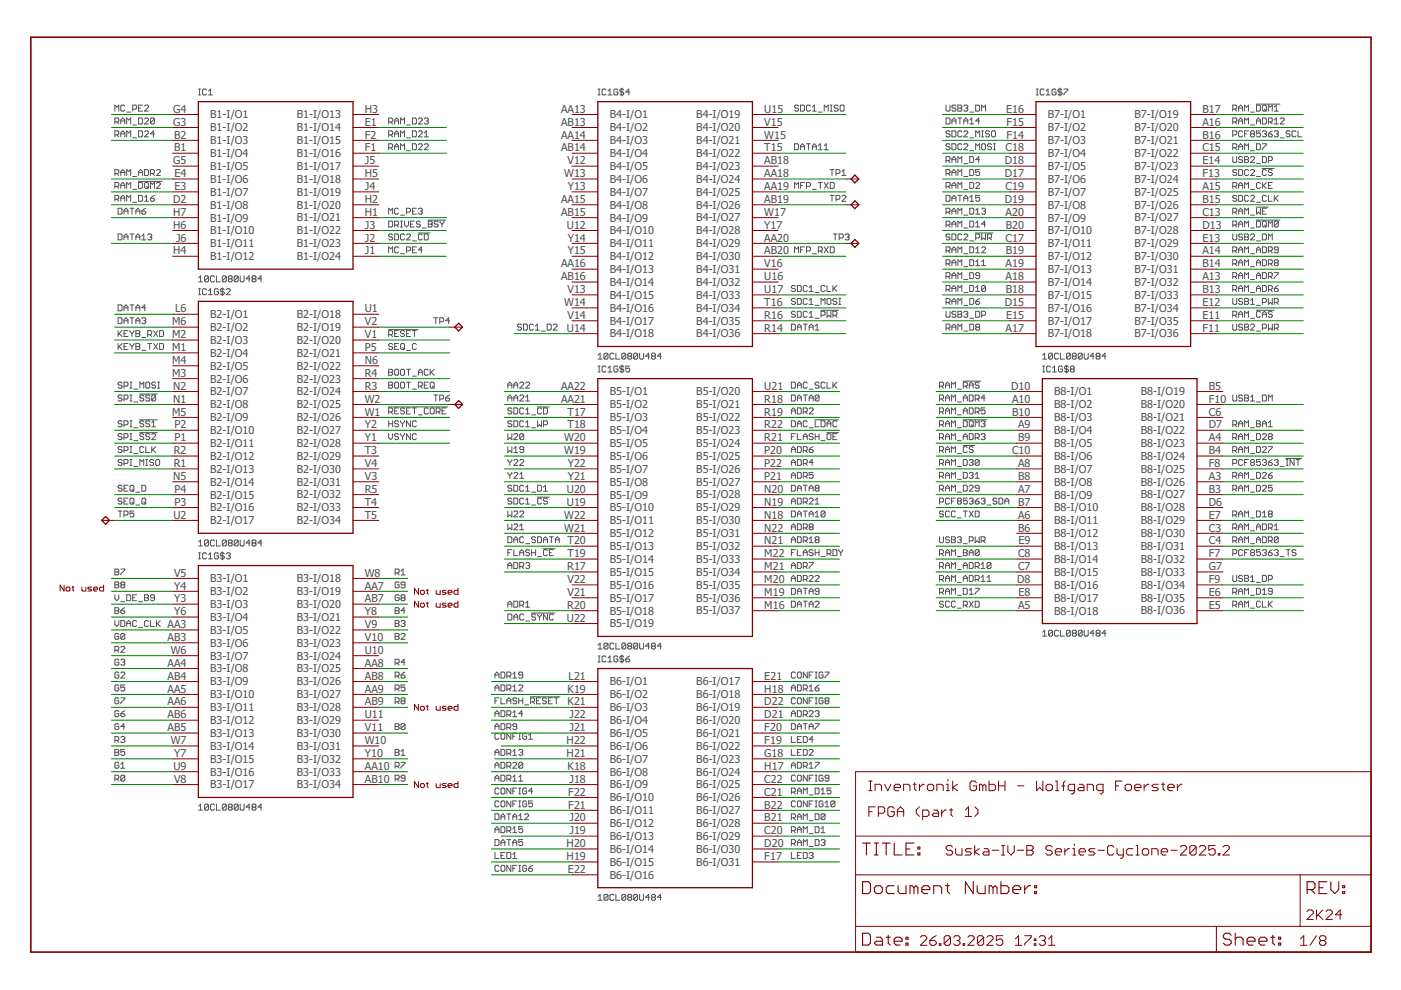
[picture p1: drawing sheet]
<svg xmlns="http://www.w3.org/2000/svg" width="297mm" height="210mm" viewBox="0 0 297 210" stroke-linecap="round" stroke-linejoin="round" font-family="sans-serif">
<defs><g id="words">
<g font-size="2.3" fill="#505050">
<text x="36.7" y="23.9">G4</text>
<text x="77.4" y="23.9">H3</text>
<text x="118.9" y="23.9">AA13</text>
<text x="162.1" y="23.9">U15</text>
<text x="213.3" y="23.9">E16</text>
<text x="254.9" y="23.9">B17</text>
<text x="36.7" y="26.6">G3</text>
<text x="36.9" y="29.4">B2</text>
<text x="44.6" y="25.1">B1-I/O1</text>
<text x="44.6" y="27.8">B1-I/O2</text>
<text x="62.9" y="25.1">B1-I/O13</text>
<text x="62.9" y="27.8">B1-I/O14</text>
<text x="77.4" y="26.6">E1</text>
<text x="77.4" y="29.4">F2</text>
<text x="118.9" y="29.4">AA14</text>
<text x="119" y="26.6">AB13</text>
<text x="129.3" y="25.1">B4-I/O1</text>
<text x="129.3" y="27.8">B4-I/O2</text>
<text x="147.6" y="25.1">B4-I/O19</text>
<text x="147.6" y="27.8">B4-I/O20</text>
<text x="162.1" y="26.6">V15</text>
<text x="162.1" y="29.4">W15</text>
<text x="213.4" y="26.6">F15</text>
<text x="213.4" y="29.4">F14</text>
<text x="222.2" y="25.1">B7-I/O1</text>
<text x="222.2" y="27.8">B7-I/O2</text>
<text x="240.5" y="25.1">B7-I/O19</text>
<text x="240.5" y="27.8">B7-I/O20</text>
<text x="254.9" y="26.6">A16</text>
<text x="254.9" y="29.4">B16</text>
<text x="36.7" y="34.8">G5</text>
<text x="36.9" y="32.1">B1</text>
<text x="44.6" y="30.6">B1-I/O3</text>
<text x="44.6" y="33.3">B1-I/O4</text>
<text x="62.9" y="30.6">B1-I/O15</text>
<text x="62.9" y="33.3">B1-I/O16</text>
<text x="77.4" y="32.1">F1</text>
<text x="77.4" y="34.8">J5</text>
<text x="119" y="32.1">AB14</text>
<text x="120.3" y="34.8">V12</text>
<text x="129.3" y="30.6">B4-I/O3</text>
<text x="129.3" y="33.3">B4-I/O4</text>
<text x="147.6" y="30.6">B4-I/O21</text>
<text x="147.6" y="33.3">B4-I/O22</text>
<text x="162.1" y="32.1">T15</text>
<text x="162.1" y="34.8">AB18</text>
<text x="213" y="34.8">D18</text>
<text x="213.2" y="32.1">C18</text>
<text x="222.2" y="30.6">B7-I/O3</text>
<text x="222.2" y="33.3">B7-I/O4</text>
<text x="240.5" y="30.6">B7-I/O21</text>
<text x="240.5" y="33.3">B7-I/O22</text>
<text x="254.9" y="32.1">C15</text>
<text x="254.9" y="34.8">E14</text>
<text x="37" y="37.6">E4</text>
<text x="37" y="40.3">E3</text>
<text x="44.6" y="36">B1-I/O5</text>
<text x="44.6" y="38.8">B1-I/O6</text>
<text x="44.6" y="41.5">B1-I/O7</text>
<text x="62.9" y="36">B1-I/O17</text>
<text x="62.9" y="38.8">B1-I/O18</text>
<text x="62.9" y="41.5">B1-I/O19</text>
<text x="77.4" y="37.6">H5</text>
<text x="77.4" y="40.3">J4</text>
<text x="119.6" y="37.6">W13</text>
<text x="120.4" y="40.3">Y13</text>
<text x="129.3" y="36">B4-I/O5</text>
<text x="129.3" y="38.8">B4-I/O6</text>
<text x="129.3" y="41.5">B4-I/O7</text>
<text x="147.6" y="36">B4-I/O23</text>
<text x="147.6" y="38.8">B4-I/O24</text>
<text x="147.6" y="41.5">B4-I/O25</text>
<text x="162.1" y="37.6">AA18</text>
<text x="162.1" y="40.3">AA19</text>
<text x="213" y="37.6">D17</text>
<text x="213.2" y="40.3">C19</text>
<text x="222.2" y="36">B7-I/O5</text>
<text x="222.2" y="38.8">B7-I/O6</text>
<text x="222.2" y="41.5">B7-I/O7</text>
<text x="240.5" y="36">B7-I/O23</text>
<text x="240.5" y="38.8">B7-I/O24</text>
<text x="240.5" y="41.5">B7-I/O25</text>
<text x="254.9" y="37.6">F13</text>
<text x="254.9" y="40.3">A15</text>
<text x="36.7" y="43">D2</text>
<text x="36.7" y="45.8">H7</text>
<text x="44.6" y="44.2">B1-I/O8</text>
<text x="44.6" y="47">B1-I/O9</text>
<text x="62.9" y="44.2">B1-I/O20</text>
<text x="62.9" y="47">B1-I/O21</text>
<text x="77.4" y="43">H2</text>
<text x="77.4" y="45.8">H1</text>
<text x="118.9" y="43">AA15</text>
<text x="119" y="45.8">AB15</text>
<text x="129.3" y="44.2">B4-I/O8</text>
<text x="129.3" y="47">B4-I/O9</text>
<text x="147.6" y="44.2">B4-I/O26</text>
<text x="147.6" y="47">B4-I/O27</text>
<text x="162.1" y="43">AB19</text>
<text x="162.1" y="45.8">W17</text>
<text x="213" y="43">D19</text>
<text x="213.2" y="45.8">A20</text>
<text x="222.2" y="44.2">B7-I/O8</text>
<text x="222.2" y="47">B7-I/O9</text>
<text x="240.5" y="44.2">B7-I/O26</text>
<text x="240.5" y="47">B7-I/O27</text>
<text x="254.9" y="43">B15</text>
<text x="254.9" y="45.8">C13</text>
<text x="36.7" y="48.5">H6</text>
<text x="36.7" y="54">H4</text>
<text x="37.3" y="51.2">J6</text>
<text x="44.6" y="49.7">B1-I/O10</text>
<text x="44.6" y="52.4">B1-I/O11</text>
<text x="62.9" y="49.7">B1-I/O22</text>
<text x="62.9" y="52.4">B1-I/O23</text>
<text x="77.4" y="48.5">J3</text>
<text x="77.4" y="51.2">J2</text>
<text x="77.4" y="54">J1</text>
<text x="120.2" y="48.5">U12</text>
<text x="120.4" y="51.2">Y14</text>
<text x="120.4" y="54">Y15</text>
<text x="129.3" y="49.7">B4-I/O10</text>
<text x="129.3" y="52.4">B4-I/O11</text>
<text x="147.6" y="49.7">B4-I/O28</text>
<text x="147.6" y="52.4">B4-I/O29</text>
<text x="162.1" y="48.5">Y17</text>
<text x="162.1" y="51.2">AA20</text>
<text x="162.1" y="54">AB20</text>
<text x="213.2" y="51.2">C17</text>
<text x="213.2" y="48.5">B20</text>
<text x="213.2" y="54">B19</text>
<text x="222.2" y="49.7">B7-I/O10</text>
<text x="222.2" y="52.4">B7-I/O11</text>
<text x="240.5" y="49.7">B7-I/O28</text>
<text x="240.5" y="52.4">B7-I/O29</text>
<text x="254.9" y="48.5">D13</text>
<text x="254.9" y="51.2">E13</text>
<text x="254.9" y="54">A14</text>
<text x="44.6" y="55.2">B1-I/O12</text>
<text x="62.9" y="55.2">B1-I/O24</text>
<text x="118.9" y="56.7">AA16</text>
<text x="119" y="59.4">AB16</text>
<text x="129.3" y="55.2">B4-I/O12</text>
<text x="129.3" y="57.9">B4-I/O13</text>
<text x="147.6" y="55.2">B4-I/O30</text>
<text x="147.6" y="57.9">B4-I/O31</text>
<text x="162.1" y="56.7">V16</text>
<text x="162.1" y="59.4">U16</text>
<text x="213.2" y="56.7">A19</text>
<text x="213.2" y="59.4">A18</text>
<text x="222.2" y="55.2">B7-I/O12</text>
<text x="222.2" y="57.9">B7-I/O13</text>
<text x="240.5" y="55.2">B7-I/O30</text>
<text x="240.5" y="57.9">B7-I/O31</text>
<text x="254.9" y="56.7">B14</text>
<text x="254.9" y="59.4">A13</text>
<text x="119.6" y="64.9">W14</text>
<text x="120.3" y="62.2">V13</text>
<text x="129.3" y="60.6">B4-I/O14</text>
<text x="129.3" y="63.4">B4-I/O15</text>
<text x="147.6" y="60.6">B4-I/O32</text>
<text x="147.6" y="63.3">B4-I/O33</text>
<text x="162.1" y="62.2">U17</text>
<text x="162.1" y="64.9">T16</text>
<text x="213" y="64.9">D15</text>
<text x="213.2" y="62.2">B18</text>
<text x="222.2" y="60.6">B7-I/O14</text>
<text x="222.2" y="63.4">B7-I/O15</text>
<text x="240.5" y="60.6">B7-I/O32</text>
<text x="240.5" y="63.3">B7-I/O33</text>
<text x="254.9" y="62.2">B13</text>
<text x="254.9" y="64.9">E12</text>
<text x="36.5" y="69">M6</text>
<text x="36.5" y="71.7">M2</text>
<text x="37.1" y="66.3">L6</text>
<text x="44.6" y="67.5">B2-I/O1</text>
<text x="44.6" y="70.2">B2-I/O2</text>
<text x="62.9" y="67.4">B2-I/O18</text>
<text x="62.9" y="70.2">B2-I/O19</text>
<text x="77.4" y="66.3">U1</text>
<text x="77.4" y="69">V2</text>
<text x="77.4" y="71.7">V1</text>
<text x="120.2" y="70.3">U14</text>
<text x="120.3" y="67.6">V14</text>
<text x="129.3" y="66.1">B4-I/O16</text>
<text x="129.3" y="68.8">B4-I/O17</text>
<text x="129.3" y="71.6">B4-I/O18</text>
<text x="147.6" y="66.1">B4-I/O34</text>
<text x="147.6" y="68.8">B4-I/O35</text>
<text x="147.6" y="71.5">B4-I/O36</text>
<text x="162.1" y="67.6">R16</text>
<text x="162.1" y="70.3">R14</text>
<text x="213.2" y="70.3">A17</text>
<text x="213.3" y="67.6">E15</text>
<text x="222.2" y="66.1">B7-I/O16</text>
<text x="222.2" y="68.8">B7-I/O17</text>
<text x="222.2" y="71.6">B7-I/O18</text>
<text x="240.5" y="66.1">B7-I/O34</text>
<text x="240.5" y="68.8">B7-I/O35</text>
<text x="240.5" y="71.5">B7-I/O36</text>
<text x="254.9" y="67.6">E11</text>
<text x="254.9" y="70.3">F11</text>
<text x="36.5" y="74.4">M1</text>
<text x="36.5" y="77.2">M4</text>
<text x="44.6" y="72.9">B2-I/O3</text>
<text x="44.6" y="75.6">B2-I/O4</text>
<text x="62.9" y="72.9">B2-I/O20</text>
<text x="62.9" y="75.6">B2-I/O21</text>
<text x="77.4" y="74.4">P5</text>
<text x="77.4" y="77.2">N6</text>
<text x="36.5" y="79.9">M3</text>
<text x="36.7" y="82.6">N2</text>
<text x="44.6" y="78.4">B2-I/O5</text>
<text x="44.6" y="81.1">B2-I/O6</text>
<text x="44.6" y="83.8">B2-I/O7</text>
<text x="62.9" y="78.4">B2-I/O22</text>
<text x="62.9" y="81.1">B2-I/O23</text>
<text x="62.9" y="83.8">B2-I/O24</text>
<text x="77.4" y="79.9">R4</text>
<text x="77.4" y="82.6">R3</text>
<text x="118.9" y="82.6">AA22</text>
<text x="129.3" y="83.8">B5-I/O1</text>
<text x="147.6" y="83.8">B5-I/O20</text>
<text x="162.1" y="82.6">U21</text>
<text x="214.4" y="82.6">D10</text>
<text x="223.5" y="83.8">B8-I/O1</text>
<text x="241.9" y="83.8">B8-I/O19</text>
<text x="256.3" y="82.6">B5</text>
<text x="36.5" y="88.1">M5</text>
<text x="36.7" y="85.4">N1</text>
<text x="44.6" y="86.6">B2-I/O8</text>
<text x="44.6" y="89.3">B2-I/O9</text>
<text x="62.9" y="86.6">B2-I/O25</text>
<text x="62.9" y="89.3">B2-I/O26</text>
<text x="77.4" y="85.4">W2</text>
<text x="77.4" y="88.1">W1</text>
<text x="118.9" y="85.4">AA21</text>
<text x="120.3" y="88.1">T17</text>
<text x="129.3" y="86.6">B5-I/O2</text>
<text x="129.3" y="89.3">B5-I/O3</text>
<text x="147.6" y="86.6">B5-I/O21</text>
<text x="147.6" y="89.3">B5-I/O22</text>
<text x="162.1" y="85.4">R18</text>
<text x="162.1" y="88.1">R19</text>
<text x="214.6" y="85.4">A10</text>
<text x="214.6" y="88.1">B10</text>
<text x="223.5" y="86.6">B8-I/O2</text>
<text x="223.5" y="89.3">B8-I/O3</text>
<text x="241.9" y="86.6">B8-I/O20</text>
<text x="241.9" y="89.3">B8-I/O21</text>
<text x="256.3" y="85.4">F10</text>
<text x="256.3" y="88.1">C6</text>
<text x="37" y="90.8">P2</text>
<text x="37" y="93.6">P1</text>
<text x="44.6" y="92">B2-I/O10</text>
<text x="44.6" y="94.8">B2-I/O11</text>
<text x="62.9" y="92">B2-I/O27</text>
<text x="62.9" y="94.8">B2-I/O28</text>
<text x="77.4" y="90.8">Y2</text>
<text x="77.4" y="93.6">Y1</text>
<text x="119.6" y="93.6">W20</text>
<text x="120.3" y="90.8">T18</text>
<text x="129.3" y="92">B5-I/O4</text>
<text x="129.3" y="94.8">B5-I/O5</text>
<text x="147.6" y="92">B5-I/O23</text>
<text x="147.6" y="94.8">B5-I/O24</text>
<text x="162.1" y="90.8">R22</text>
<text x="162.1" y="93.6">R21</text>
<text x="215.9" y="90.8">A9</text>
<text x="215.9" y="93.6">B9</text>
<text x="223.5" y="92">B8-I/O4</text>
<text x="223.5" y="94.8">B8-I/O5</text>
<text x="241.9" y="92">B8-I/O22</text>
<text x="241.9" y="94.8">B8-I/O23</text>
<text x="256.3" y="90.8">D7</text>
<text x="256.3" y="93.6">A4</text>
<text x="36.7" y="101.8">N5</text>
<text x="36.8" y="96.3">R2</text>
<text x="36.8" y="99">R1</text>
<text x="44.6" y="97.5">B2-I/O12</text>
<text x="44.6" y="100.2">B2-I/O13</text>
<text x="62.9" y="97.5">B2-I/O29</text>
<text x="62.9" y="100.2">B2-I/O30</text>
<text x="77.4" y="96.3">T3</text>
<text x="77.4" y="99">V4</text>
<text x="77.4" y="101.8">V3</text>
<text x="119.6" y="96.3">W19</text>
<text x="120.4" y="99">Y22</text>
<text x="120.4" y="101.8">Y21</text>
<text x="129.3" y="97.5">B5-I/O6</text>
<text x="129.3" y="100.2">B5-I/O7</text>
<text x="147.6" y="97.5">B5-I/O25</text>
<text x="147.6" y="100.2">B5-I/O26</text>
<text x="162.1" y="96.3">P20</text>
<text x="162.1" y="99">P22</text>
<text x="162.1" y="101.8">P21</text>
<text x="214.6" y="96.3">C10</text>
<text x="215.9" y="99">A8</text>
<text x="215.9" y="101.8">B8</text>
<text x="223.5" y="97.5">B8-I/O6</text>
<text x="223.5" y="100.2">B8-I/O7</text>
<text x="241.9" y="97.5">B8-I/O24</text>
<text x="241.9" y="100.2">B8-I/O25</text>
<text x="256.3" y="96.3">B4</text>
<text x="256.3" y="99">F8</text>
<text x="256.3" y="101.8">A3</text>
<text x="37" y="104.5">P4</text>
<text x="37" y="107.2">P3</text>
<text x="44.6" y="103">B2-I/O14</text>
<text x="44.6" y="105.7">B2-I/O15</text>
<text x="62.9" y="103">B2-I/O31</text>
<text x="62.9" y="105.7">B2-I/O32</text>
<text x="77.4" y="104.5">R5</text>
<text x="77.4" y="107.2">T4</text>
<text x="120.2" y="104.5">U20</text>
<text x="120.2" y="107.2">U19</text>
<text x="129.3" y="103">B5-I/O8</text>
<text x="129.3" y="105.7">B5-I/O9</text>
<text x="147.6" y="103">B5-I/O27</text>
<text x="147.6" y="105.7">B5-I/O28</text>
<text x="162.1" y="104.5">N20</text>
<text x="162.1" y="107.2">N19</text>
<text x="215.9" y="104.5">A7</text>
<text x="215.9" y="107.2">B7</text>
<text x="223.5" y="103">B8-I/O8</text>
<text x="223.5" y="105.7">B8-I/O9</text>
<text x="241.9" y="103">B8-I/O26</text>
<text x="241.9" y="105.7">B8-I/O27</text>
<text x="256.3" y="104.5">B3</text>
<text x="256.3" y="107.2">D6</text>
<text x="36.8" y="110">U2</text>
<text x="44.6" y="108.4">B2-I/O16</text>
<text x="44.6" y="111.2">B2-I/O17</text>
<text x="62.9" y="108.4">B2-I/O33</text>
<text x="62.9" y="111.2">B2-I/O34</text>
<text x="77.4" y="110">T5</text>
<text x="119.6" y="110">W22</text>
<text x="119.6" y="112.7">W21</text>
<text x="129.3" y="108.4">B5-I/O10</text>
<text x="129.3" y="111.2">B5-I/O11</text>
<text x="129.3" y="113.9">B5-I/O12</text>
<text x="147.6" y="108.4">B5-I/O29</text>
<text x="147.6" y="111.2">B5-I/O30</text>
<text x="147.6" y="113.9">B5-I/O31</text>
<text x="162.1" y="110">N18</text>
<text x="162.1" y="112.7">N22</text>
<text x="215.9" y="110">A6</text>
<text x="215.9" y="112.7">B6</text>
<text x="223.5" y="108.4">B8-I/O10</text>
<text x="223.5" y="111.2">B8-I/O11</text>
<text x="223.5" y="113.9">B8-I/O12</text>
<text x="241.9" y="108.4">B8-I/O28</text>
<text x="241.9" y="111.2">B8-I/O29</text>
<text x="241.9" y="113.9">B8-I/O30</text>
<text x="256.3" y="110">E7</text>
<text x="256.3" y="112.7">C3</text>
<text x="120.3" y="115.4">T20</text>
<text x="120.3" y="118.2">T19</text>
<text x="129.3" y="116.6">B5-I/O13</text>
<text x="129.3" y="119.4">B5-I/O14</text>
<text x="147.6" y="116.6">B5-I/O32</text>
<text x="147.6" y="119.4">B5-I/O33</text>
<text x="162.1" y="115.4">N21</text>
<text x="162.1" y="118.2">M22</text>
<text x="215.9" y="118.2">C8</text>
<text x="215.9" y="115.4">E9</text>
<text x="223.5" y="116.6">B8-I/O13</text>
<text x="223.5" y="119.4">B8-I/O14</text>
<text x="241.9" y="116.6">B8-I/O31</text>
<text x="241.9" y="119.4">B8-I/O32</text>
<text x="256.3" y="115.4">C4</text>
<text x="256.3" y="118.2">F7</text>
<text x="36.9" y="122.3">V5</text>
<text x="36.9" y="125">Y4</text>
<text x="44.6" y="123.5">B3-I/O1</text>
<text x="62.9" y="123.4">B3-I/O18</text>
<text x="77.4" y="122.3">W8</text>
<text x="77.4" y="125">AA7</text>
<text x="120.3" y="120.9">R17</text>
<text x="120.3" y="123.6">V22</text>
<text x="129.3" y="122.1">B5-I/O15</text>
<text x="129.3" y="124.8">B5-I/O16</text>
<text x="147.6" y="122.1">B5-I/O34</text>
<text x="147.6" y="124.8">B5-I/O35</text>
<text x="162.1" y="120.9">M21</text>
<text x="162.1" y="123.6">M20</text>
<text x="215.7" y="123.6">D8</text>
<text x="215.9" y="120.9">C7</text>
<text x="223.5" y="122.1">B8-I/O15</text>
<text x="223.5" y="124.8">B8-I/O16</text>
<text x="241.9" y="122.1">B8-I/O33</text>
<text x="241.9" y="124.8">B8-I/O34</text>
<text x="256.3" y="120.9">G7</text>
<text x="256.3" y="123.6">F9</text>
<text x="36.9" y="127.7">Y3</text>
<text x="36.9" y="130.5">Y6</text>
<text x="44.6" y="126.2">B3-I/O2</text>
<text x="44.6" y="128.9">B3-I/O3</text>
<text x="44.6" y="131.7">B3-I/O4</text>
<text x="62.9" y="126.2">B3-I/O19</text>
<text x="62.9" y="128.9">B3-I/O20</text>
<text x="62.9" y="131.6">B3-I/O21</text>
<text x="77.4" y="127.7">AB7</text>
<text x="77.4" y="130.5">Y8</text>
<text x="120.2" y="131.8">U22</text>
<text x="120.3" y="129.1">R20</text>
<text x="120.3" y="126.4">V21</text>
<text x="129.3" y="127.6">B5-I/O17</text>
<text x="129.3" y="130.3">B5-I/O18</text>
<text x="147.6" y="127.5">B5-I/O36</text>
<text x="147.6" y="130.3">B5-I/O37</text>
<text x="162.1" y="126.4">M19</text>
<text x="162.1" y="129.1">M16</text>
<text x="215.9" y="129.1">A5</text>
<text x="215.9" y="126.4">E8</text>
<text x="223.5" y="127.6">B8-I/O17</text>
<text x="223.5" y="130.3">B8-I/O18</text>
<text x="241.9" y="127.5">B8-I/O35</text>
<text x="241.9" y="130.3">B8-I/O36</text>
<text x="256.3" y="126.4">E6</text>
<text x="256.3" y="129.1">E5</text>
<text x="35.5" y="133.2">AA3</text>
<text x="35.5" y="135.9">AB3</text>
<text x="44.6" y="134.4">B3-I/O5</text>
<text x="44.6" y="137.1">B3-I/O6</text>
<text x="62.9" y="134.4">B3-I/O22</text>
<text x="62.9" y="137.1">B3-I/O23</text>
<text x="77.4" y="133.2">V9</text>
<text x="77.4" y="135.9">V10</text>
<text x="129.3" y="133">B5-I/O19</text>
<text x="35.5" y="141.4">AA4</text>
<text x="36.2" y="138.6">W6</text>
<text x="44.6" y="139.9">B3-I/O7</text>
<text x="44.6" y="142.6">B3-I/O8</text>
<text x="62.9" y="139.8">B3-I/O24</text>
<text x="62.9" y="142.6">B3-I/O25</text>
<text x="77.4" y="138.6">U10</text>
<text x="77.4" y="141.4">AA8</text>
<text x="35.5" y="146.8">AA5</text>
<text x="35.5" y="149.6">AA6</text>
<text x="35.5" y="144.1">AB4</text>
<text x="44.6" y="145.3">B3-I/O9</text>
<text x="44.6" y="148">B3-I/O10</text>
<text x="62.9" y="145.3">B3-I/O26</text>
<text x="62.9" y="148">B3-I/O27</text>
<text x="77.4" y="144.1">AB8</text>
<text x="77.4" y="146.8">AA9</text>
<text x="77.4" y="149.6">AB9</text>
<text x="120.3" y="146.8">K19</text>
<text x="120.3" y="149.6">K21</text>
<text x="120.6" y="144.1">L21</text>
<text x="129.3" y="145.3">B6-I/O1</text>
<text x="129.3" y="148">B6-I/O2</text>
<text x="147.6" y="145.3">B6-I/O17</text>
<text x="147.6" y="148">B6-I/O18</text>
<text x="162.1" y="144.1">E21</text>
<text x="162.1" y="146.8">H18</text>
<text x="162.1" y="149.6">D22</text>
<text x="35.5" y="152.3">AB6</text>
<text x="35.5" y="155">AB5</text>
<text x="44.6" y="150.8">B3-I/O11</text>
<text x="44.6" y="153.5">B3-I/O12</text>
<text x="62.9" y="150.8">B3-I/O28</text>
<text x="62.9" y="153.5">B3-I/O29</text>
<text x="77.4" y="152.3">U11</text>
<text x="77.4" y="155">V11</text>
<text x="120.7" y="152.3">J22</text>
<text x="120.7" y="155">J21</text>
<text x="129.3" y="150.8">B6-I/O3</text>
<text x="129.3" y="153.5">B6-I/O4</text>
<text x="147.6" y="150.8">B6-I/O19</text>
<text x="147.6" y="153.5">B6-I/O20</text>
<text x="162.1" y="152.3">D21</text>
<text x="162.1" y="155">F20</text>
<text x="36.2" y="157.8">W7</text>
<text x="36.9" y="160.5">Y7</text>
<text x="44.6" y="156.2">B3-I/O13</text>
<text x="44.6" y="159">B3-I/O14</text>
<text x="44.6" y="161.7">B3-I/O15</text>
<text x="62.9" y="156.2">B3-I/O30</text>
<text x="62.9" y="159">B3-I/O31</text>
<text x="62.9" y="161.7">B3-I/O32</text>
<text x="77.4" y="157.8">W10</text>
<text x="77.4" y="160.5">Y10</text>
<text x="120.1" y="157.8">H22</text>
<text x="120.1" y="160.5">H21</text>
<text x="129.3" y="156.2">B6-I/O5</text>
<text x="129.3" y="159">B6-I/O6</text>
<text x="129.3" y="161.7">B6-I/O7</text>
<text x="147.6" y="156.2">B6-I/O21</text>
<text x="147.6" y="159">B6-I/O22</text>
<text x="147.6" y="161.7">B6-I/O23</text>
<text x="162.1" y="157.8">F19</text>
<text x="162.1" y="160.5">G18</text>
<text x="36.8" y="163.2">U9</text>
<text x="36.9" y="166">V8</text>
<text x="44.6" y="164.4">B3-I/O16</text>
<text x="44.6" y="167.2">B3-I/O17</text>
<text x="62.9" y="164.4">B3-I/O33</text>
<text x="62.9" y="167.2">B3-I/O34</text>
<text x="77.4" y="163.2">AA10</text>
<text x="77.4" y="166">AB10</text>
<text x="120.3" y="163.2">K18</text>
<text x="120.7" y="166">J18</text>
<text x="129.3" y="164.4">B6-I/O8</text>
<text x="129.3" y="167.2">B6-I/O9</text>
<text x="147.6" y="164.4">B6-I/O24</text>
<text x="147.6" y="167.2">B6-I/O25</text>
<text x="162.1" y="163.2">H17</text>
<text x="162.1" y="166">C22</text>
<text x="120.5" y="168.7">F22</text>
<text x="120.5" y="171.4">F21</text>
<text x="129.3" y="169.9">B6-I/O10</text>
<text x="129.3" y="172.6">B6-I/O11</text>
<text x="147.6" y="169.9">B6-I/O26</text>
<text x="147.6" y="172.6">B6-I/O27</text>
<text x="162.1" y="168.7">C21</text>
<text x="162.1" y="171.4">B22</text>
<text x="120.1" y="179.6">H20</text>
<text x="120.7" y="174.2">J20</text>
<text x="120.7" y="176.9">J19</text>
<text x="129.3" y="175.4">B6-I/O12</text>
<text x="129.3" y="178.1">B6-I/O13</text>
<text x="147.6" y="175.4">B6-I/O28</text>
<text x="147.6" y="178.1">B6-I/O29</text>
<text x="162.1" y="174.2">B21</text>
<text x="162.1" y="176.9">C20</text>
<text x="162.1" y="179.6">D20</text>
<text x="120.1" y="182.4">H19</text>
<text x="120.4" y="185.1">E22</text>
<text x="129.3" y="180.8">B6-I/O14</text>
<text x="129.3" y="183.6">B6-I/O15</text>
<text x="147.6" y="180.8">B6-I/O30</text>
<text x="147.6" y="183.6">B6-I/O31</text>
<text x="162.1" y="182.4">F17</text>
<text x="129.3" y="186.3">B6-I/O16</text>
</g>
</g></defs>
<g fill="none" stroke="#505050" stroke-width=".21">
<path d="M42.1 18.9h.4M42.3 18.9v1.2M43.8 19.1l-.2-.2h-.4l-.3 .2v.8l.3 .2h.4l.2-.2M44.2 19.3l.4-.4v1.2M126.8 18.9h.4M127 18.9v1.2M128.5 19.1l-.2-.2h-.5l-.1 .2v.8l.1 .2h.5l.2-.2M128.9 19.3l.4-.4v1.2M131 19.1l-.2-.2h-.4l-.2 .2v.8l.2 .2h.4l.2-.2v-.4h-.4M131.8 18.7v1.6M132.2 19.1l-.1-.2h-.5l-.2 .2 .2 .4h.5l.1 .2-.1 .4h-.5l-.2-.2M133.5 19.5h-.8l.6-.6v1.2"/>
<path d="M219.7 18.9h.4M219.9 18.9v1.2M221.4 19.1l-.2-.2h-.5l-.2 .2v.8l.2 .2h.5l.2-.2M221.8 19.3l.4-.4v1.2M223.9 19.1l-.2-.2h-.4l-.2 .2v.8l.2 .2h.4l.2-.2v-.4h-.4M224.7 18.7v1.6M225.1 19.1l-.2-.2h-.4l-.2 .4 .2 .2h.4l.2 .4-.2 .2h-.4l-.2-.2M225.6 18.9h.8v.2l-.8 .8v.2M24.4 36.8h.6l.2-.2v-.4l-.2-.2h-.6v1.2M24.4 25.9h.6l.2-.2v-.5l-.2-.2h-.6v1.3M24.4 39.5h.6l.2-.2v-.4l-.2-.2h-.6v1.2M24.4 23.6v-1.3l.4 .4 .4-.4v1.3"/>
<path d="M24.4 28.6h.6l.2-.2v-.4l-.2-.3h-.6v1.3M24.8 36.8l.4 .4M24.8 28.6l.4 .4M24.8 39.5l.4 .4M24.8 25.9l.4 .4M25.6 26.3v-.9l.4-.4 .5 .4v.9M25.6 25.7h.9M25.6 36.6h.9M25.6 39.3h.9M25.6 29v-.8l.4-.5 .5 .5v.8M25.6 37.2v-.8l.4-.4 .5 .4v.8M25.6 39.9v-.8l.4-.4 .5 .4v.8"/>
<path d="M25.6 28.4h.9M26.5 22.5l-.3-.2h-.4l-.2 .2v.8l.2 .3h.4l.3-.3M26.9 26.3v-1.3l.4 .4 .4-.4v1.3M26.9 29v-1.3l.4 .5 .4-.5v1.3M26.9 37.2v-1.2l.4 .4 .4-.4v1.2M26.9 39.9v-1.2l.4 .4 .4-.4v1.2M26.9 23.8h.8M28.1 26.5h.9M28.1 37.4h.9M28.1 23.1h.7l.2-.2v-.4l-.2-.2h-.7v1.3M28.1 29.2h.9M29.3 38.5h5.1"/>
<path d="M29.4 25h.6l.2 .2v.9l-.2 .2h-.6zM29.4 38.7h.6l.2 .2v.8l-.2 .2h-.6zM29.4 36.6h.8M29.4 27.7h.6l.2 .3v.8l-.2 .2h-.6zM29.4 37.2v-.8l.4-.4 .4 .4v.8M29.4 22.9h.4M30.2 22.3h-.8v1.3h.8M30.6 36h.7l.2 .2v.8l-.2 .2h-.7zM30.6 25.2l.3-.2h.4l.2 .2v.2l-.9 .9h.9M30.6 38.9l.3-.2h.4l.2 .2v.8l-.2 .2h-.4l-.3-.2zM30.6 22.5l.3-.2h.4l.2 .2v.2l-.9 .9h.9M30.6 28l.3-.3h.4l.2 .3v.2l-.9 .8h.9"/>
<path d="M31.1 39.5l.4 .4M31.9 36.8h.6l.2-.2v-.4l-.2-.2h-.6v1.2M31.9 39.9v-1.2l.4 .4 .4-.4v1.2M32.3 36.8l.4 .4M32.7 25.2v.9l-.2 .2h-.4l-.2-.2M32.7 25.2l-.2-.2h-.4l-.2 .2v.9M32.7 28.4h-.8l.6-.7v1.3M32.7 25.2l-.8 .9M33.2 36.2l.2-.2h.4l.2 .2v.2l-.8 .8h.8M33.2 38.9l.2-.2h.4l.2 .2v.2l-.8 .8h.8M42.1 20.1h.4M44.2 20.1h.8"/>
<path d="M82.4 25.9h.6l.2-.2v-.5l-.2-.2h-.6v1.3M82.4 31.3h.6l.2-.2v-.4l-.2-.2h-.6v1.2M82.4 28.6h.6l.2-.2v-.4l-.2-.3h-.6v1.3M82.8 25.9l.4 .4M82.8 28.6l.4 .4M82.8 31.3l.4 .4M83.7 25.7h.8M83.7 31.1h.8M83.7 26.3v-.9l.4-.4 .4 .4v.9M83.7 29v-.8l.4-.5 .4 .5v.8M83.7 31.7v-.8l.4-.4 .4 .4v.8M83.7 28.4h.8"/>
<path d="M84.9 26.3v-1.3l.4 .4 .5-.4v1.3M84.9 29v-1.3l.4 .5 .5-.5v1.3M84.9 31.7v-1.2l.4 .4 .5-.4v1.2M86.2 26.5h.8M86.2 32h.8M86.2 29.2h.8M87.4 25h.7l.2 .2v.9l-.2 .2h-.7zM87.4 30.5h.7l.2 .2v.8l-.2 .2h-.7zM87.4 27.7h.7l.2 .3v.8l-.2 .2h-.7zM88.7 25.2l.2-.2h.4l.2 .2v.2l-.8 .9h.8M88.7 30.7l.2-.2h.4l.2 .2v.2l-.8 .8h.8M88.7 28l.2-.3h.4l.2 .3v.2l-.8 .8h.8"/>
<path d="M90 25.2l.2-.2h.4l.2 .2-.2 .5M90 30.7l.2-.2h.4l.2 .2v.2l-.8 .8h.8M90 29h.8M90 28.2l.4-.5v1.3M90.4 25.7h.2M90.6 25.7l.2 .2-.2 .4h-.4l-.2-.2M126.8 20.1h.4M128.9 20.1h.9M168.5 30.5h.6l.2 .2v.8l-.2 .2h-.6zM168.5 39.9v-1.2l.4 .4 .4-.4v1.2M169.3 22.5l-.2-.2h-.4l-.2 .4 .2 .2h.4l.2 .4-.2 .3h-.4l-.2-.3M169.7 22.3h.6l.3 .2v.8l-.3 .3h-.6z"/>
<path d="M169.7 31.7v-.8l.5-.4 .4 .4v.8M169.7 31.1h.9M169.7 39.3h.5M170.6 38.7h-.9v1.2M171 39.5h.6l.2-.2v-.4l-.2-.2h-.6v1.2M171 30.5h.8M171.4 30.5v1.2M171.8 22.5l-.2-.2h-.4l-.2 .2v.8l.2 .3h.4l.2-.3M172.3 31.1h.8M172.3 31.7v-.8l.4-.4 .4 .4v.8M172.3 23.6h.8M172.3 22.7l.4-.4v1.3"/>
<path d="M173.5 30.9l.4-.4v1.2M173.5 31.7h.8M173.5 38.7h.8M173.5 23.8h.8M173.9 38.7v1.2M174.8 31.7h.8M174.8 30.9l.4-.4v1.2M174.8 23.6v-1.3l.4 .4 .4-.4v1.3M174.8 38.7l.8 1.2M175.6 38.7l-.8 1.2M176 36h.8M176 38.7h.7l.2 .2v.8l-.2 .2h-.7z"/>
<path d="M176 22.3h.4M176 23.6h.4M176.2 22.3v1.3M176.4 36v1.2M177.2 36.8h.7l.2-.2v-.4l-.2-.2h-.7v1.2M177.7 22.5l-.2-.2h-.4l-.2 .4 .2 .2h.4l.2 .4-.2 .3h-.4l-.2-.3M178.3 22.3h.5l.2 .2v.8l-.2 .3h-.5l-.2-.3v-.8zM178.5 36.4l.4-.4v1.2M178.5 37.2h.8M200.6 36.8h.6l.2-.2v-.4l-.2-.2h-.6v1.2M200.6 22.3v1l.2 .3h.4l.2-.3v-1M200.6 25h.6l.2 .2v.9l-.2 .2h-.6z"/>
<path d="M200.6 34.1h.6l.2-.3v-.4l-.2-.2h-.6v1.3M200.6 39.5h.6l.2-.2v-.4l-.2-.2h-.6v1.2M201 36.8l.4 .4M201 34.1l.4 .4M201 39.5l.4 .4M201.4 28l-.2-.3h-.4l-.2 .5 .2 .2h.4l.2 .4-.2 .2h-.4l-.2-.2M201.4 30.7l-.2-.2h-.4l-.2 .2 .2 .4h.4l.2 .2-.2 .4h-.4l-.2-.2M201.8 26.3v-.9l.4-.4 .5 .4v.9M201.8 27.7h.7l.2 .3v.8l-.2 .2h-.7zM201.8 30.5h.7l.2 .2v.8l-.2 .2h-.7zM201.8 34.5v-.9l.4-.4 .5 .4v.9M201.8 37.2v-.8l.4-.4 .5 .4v.8"/>
<path d="M201.8 39.9v-.8l.4-.4 .5 .4v.8M201.8 25.7h.9M201.8 36.6h.9M201.8 33.8h.9M201.8 39.3h.9M202.7 22.5l-.2-.2h-.5l-.2 .4 .2 .2h.5l.2 .4-.2 .3h-.5l-.2-.3M203.1 25h.8M203.1 22.3h.6l.2 .2-.2 .4 .2 .4-.2 .3h-.6zM203.1 34.5v-1.3l.4 .4 .4-.4v1.3M203.1 37.2v-1.2l.4 .4 .4-.4v1.2M203.1 39.9v-1.2l.4 .4 .4-.4v1.2M203.1 22.9h.6"/>
<path d="M203.5 25v1.3M203.9 28l-.2-.3h-.4l-.2 .3v.8l.2 .2h.4l.2-.2M203.9 30.7l-.2-.2h-.4l-.2 .2v.8l.2 .2h.4l.2-.2M204.3 28l.3-.3h.4l.2 .3v.2l-.9 .8h.9M204.3 25.7h.9M204.3 26.3v-.9l.5-.4 .4 .4v.9M204.3 22.5l.3-.2h.4l.2 .2-.2 .4M204.3 30.7l.3-.2h.4l.2 .2v.2l-.9 .8h.9M204.3 37.4h.9M204.3 34.7h.9M204.8 22.9h.2M205 22.9l.2 .2-.2 .5h-.4l-.3-.3"/>
<path d="M205.6 36h.6l.2 .2v.8l-.2 .2h-.6zM205.6 26.3h.8M205.6 25.4l.4-.4v1.3M205.6 33.2h.6l.2 .2v.9l-.2 .2h-.6zM205.6 38.7h.6l.2 .2v.8l-.2 .2h-.6zM205.6 32h.8M205.6 23.8h.8M205.6 29.2h.8M206.9 22.3h.6l.2 .2v.8l-.2 .3h-.6zM206.9 29v-1.3l.4 .5 .4-.5v1.3M206.9 31.7v-1.2l.4 .4 .4-.4v1.2M206.9 38.9l.2-.2h.4l.2 .2v.2l-.8 .8h.8"/>
<path d="M207.7 36h-.8v.6l.4-.2 .4 .2v.4l-.2 .2h-.4l-.2-.2M207.7 25.7h-.8l.6-.7v1.3M207.7 33.8h-.8l.6-.6v1.3M208.1 23.6v-1.3l.4 .4 .5-.4v1.3M208.1 27.7h.4M208.1 29h.4M208.3 30.5h.4l.3 .2v.8l-.3 .2h-.4l-.2-.2v-.8zM208.3 27.7v1.3M209.8 28l-.2-.3h-.4l-.2 .5 .2 .2h.4l.2 .4-.2 .2h-.4l-.2-.2M210.2 30.7l-.2-.2h-.4l-.2 .2 .2 .4h.4l.2 .2-.2 .4h-.4l-.2-.2M210.4 27.7h.4l.3 .3v.8l-.3 .2h-.4l-.2-.2v-.8zM210.6 31.7h.5"/>
<path d="M210.6 30.5h.5M210.8 30.5v1.2M219.7 20.1h.4M221.8 20.1h.8M261.4 25.9h.6l.2-.2v-.5l-.2-.2h-.6v1.3M261.4 31.3h.6l.2-.2v-.4l-.2-.2h-.6v1.2M261.4 23.1h.6l.2-.2v-.4l-.2-.2h-.6v1.3M261.4 28.6h.6l.2-.2v-.4l-.2-.3h-.6v1.3M261.4 33.2v1.1l.2 .2h.4l.2-.2v-1.1M261.4 39.5h.6l.2-.2v-.4l-.2-.2h-.6v1.2M261.8 25.9l.4 .4M261.8 31.3l.4 .4"/>
<path d="M261.8 39.5l.4 .4M261.8 23.1l.4 .5M262.2 36.2l-.2-.2h-.4l-.2 .2 .2 .4h.4l.2 .2-.2 .4h-.4l-.2-.2M262.6 36h.6l.3 .2v.8l-.3 .2h-.6zM262.6 25.7h.9M262.6 31.1h.9M262.6 23.6v-.9l.4-.4 .5 .4v.9M262.6 26.3v-.9l.4-.4 .5 .4v.9M262.6 31.7v-.8l.4-.4 .5 .4v.8M262.6 39.9v-.8l.4-.4 .5 .4v.8M262.6 39.3h.9M262.6 22.9h.9"/>
<path d="M263.5 28l-.3-.3h-.4l-.2 .3v.8l.2 .2h.4l.3-.2M263.5 33.4l-.3-.2h-.4l-.2 .2 .2 .4h.4l.3 .3-.3 .4h-.4l-.2-.2M263.9 23.6v-1.3l.4 .4 .4-.4v1.3M263.9 26.3v-1.3l.4 .4 .4-.4v1.3M263.9 31.7v-1.2l.4 .4 .4-.4v1.2M263.9 33.2h.6l.2 .2-.2 .4 .2 .5-.2 .2h-.6zM263.9 39.9v-1.2l.4 .4 .4-.4v1.2M263.9 33.8h.6M263.9 28.4h.4M264.7 36.2l-.2-.2h-.4l-.2 .2v.8l.2 .2h.4l.2-.2M264.7 27.7h-.8v1.3M265.1 36.2l.2-.2h.5l.2 .2v.2l-.9 .8h.9"/>
<path d="M265.1 26.5h.9M265.1 33.4l.2-.2h.5l.2 .2v.2l-.9 .9h.9M265.1 32h.9M265.1 23.8h.9M265.3 28.4l-.2-.2 .2-.5h.5l.2 .3-.2 .4M265.3 28.4l-.2 .2 .2 .4h.5l.2-.2-.2-.4M265.3 28.4h.5M266.3 22.1h5.1M266.4 25.7h.8M266.4 30.5h.6l.2 .2v.8l-.2 .2h-.6zM266.4 22.3h.6l.2 .2v.8l-.2 .3h-.6zM266.4 26.3v-.9l.4-.4 .4 .4v.9"/>
<path d="M266.4 37.4h.8M266.4 34.7h.8M267.2 38.9l-.2-.2h-.4l-.2 .2v.8l.2 .2h.4l.2-.2M267.2 27.7h-.8v.7l.4-.2 .4 .2v.4l-.2 .2h-.4l-.2-.2M267.6 35.7h2.5M267.7 25h.6l.2 .2v.9l-.2 .2h-.6zM267.7 30.5h.8v.2l-.8 .8v.2M267.7 28l.2-.3h.4l.2 .3-.2 .4M267.7 33.2h.6l.2 .2v.9l-.2 .2h-.6zM267.7 38.7v1.2M267.9 22.3h.4l.2 .2v.8l-.2 .3h-.4l-.2-.3v-.8zM267.9 39.3l.6 .6"/>
<path d="M268.1 23.1l.4 .5M268.1 28.4h.2M268.3 28.4l.2 .2-.2 .4h-.4l-.2-.2M268.5 36.2l-.2-.2h-.4l-.2 .2v.8l.2 .2h.4l.2-.2M268.5 38.7l-.8 .8M268.9 25.9h.6l.2-.2v-.5l-.2-.2h-.6v1.3M268.9 23.6v-1.3l.4 .4 .4-.4v1.3M268.9 28.4h.6l.2 .4-.2 .2h-.4l-.2-.2zM268.9 34.1h.6l.2-.3v-.4l-.2-.2h-.6v1.3M268.9 39.3h.4M269.3 25.9l.4 .4M269.7 36.2l-.2-.2h-.4l-.2 .2 .2 .4h.4l.2 .2-.2 .4h-.4l-.2-.2"/>
<path d="M269.7 38.7h-.8v1.2h.8M269.7 27.7l-.8 .7M270.2 26.3h.8M270.2 28l.2-.3h.4l.2 .3-.2 .4M270.2 25.4l.4-.4v1.3M270.2 22.7l.4-.4v1.3M270.2 23.6h.8M270.6 28.4h.2M270.8 28.4l.2 .2-.2 .4h-.4l-.2-.2M271.4 25.2l.2-.2h.5l.2 .2v.2l-.9 .9h.9M271.4 29.2h.9M273.5 28l-.2-.3h-.4l-.2 .3 .2 .4h.4l.2 .2-.2 .4h-.4l-.2-.2"/>
<path d="M274.8 28l-.2-.3h-.4l-.3 .3v.8l.3 .2h.4l.2-.2M275.2 27.7v1.3h.8M24.4 42.2h.6l.2-.2v-.4l-.2-.2h-.6v1.3M24.8 42.2l.4 .5M25 49.6h.7l.2 .2v.9l-.2 .2h-.7zM25 44.2h.7l.2 .2v.8l-.2 .2h-.7zM25.6 42h.9M25.6 42.7v-.9l.4-.4 .5 .4v.9M26.3 50.2h.8M26.3 45.4v-.8l.4-.4 .4 .4v.8M26.3 50.9v-.9l.4-.4 .4 .4v.9M26.3 44.8h.8"/>
<path d="M26.9 42.7v-1.3l.4 .4 .4-.4v1.3M27.6 49.6h.8M27.6 44.2h.8M28 44.2v1.2M28 49.6v1.3M28.1 40.2h.9M28.1 42.9h.9M28.8 50.2h.9M28.8 45.4v-.8l.4-.4 .5 .4v.8M28.8 50.9v-.9l.4-.4 .5 .4v.9M28.8 44.8h.9M29.4 41.4h.6l.2 .2v.9l-.2 .2h-.6z"/>
<path d="M30.1 50.9h.8M30.1 44.8h.6l.2 .4-.2 .2h-.4l-.2-.2zM30.1 50l.4-.4v1.3M30.6 42.7h.9M30.6 41.8l.5-.4v1.3M30.9 44.2l-.8 .6M31.3 49.8l.2-.2h.5l.2 .2-.2 .4M31.7 50.2h.3M31.9 42h.6l.2 .5-.2 .2h-.4l-.2-.2zM32 50.2l.2 .3-.2 .4h-.5l-.2-.2M32.7 41.4l-.8 .6M42.1 58.9l.4-.4v1.3"/>
<path d="M42.1 59.8h.8M44.2 58.7v.8l-.2 .3h-.4l-.2-.3M44.2 58.7l-.2-.2h-.4l-.2 .2v.8M44.2 58.7l-.8 .8M45.5 58.7l-.2-.2h-.5l-.2 .2v.8l.2 .3h.5l.2-.3M45.9 58.5v1.3h.8M48 58.7v.8l-.2 .3h-.5l-.2-.3M48 58.7l-.2-.2h-.5l-.2 .2v.8M48 58.7l-.9 .8M48.6 59.1l-.2 .2 .2 .5h.4l.2-.3-.2-.4M48.6 59.1l-.2-.2 .2-.4h.4l.2 .2-.2 .4M48.6 59.1h.4"/>
<path d="M50.5 58.7v.8l-.2 .3h-.4l-.2-.3M50.5 58.7l-.2-.2h-.4l-.2 .2v.8M50.5 58.7l-.8 .8M50.9 58.5v1l.2 .3h.4l.3-.3v-1M53 59.1h-.8l.6-.6v1.3M53.6 59.1l-.2 .2 .2 .5h.5l.2-.3-.2-.4M53.6 59.1l-.2-.2 .2-.4h.5l.2 .2-.2 .4M53.6 59.1h.5M55.5 59.1h-.8l.6-.6v1.3M82.4 46.9h.6l.2 .2v.8l-.2 .2h-.6zM82.4 45.4v-1.2l.4 .4 .4-.4v1.2M82.4 53.6v-1.3l.4 .5 .4-.5v1.3"/>
<path d="M83.2 49.8l-.2-.2h-.4l-.2 .4 .2 .2h.4l.2 .5-.2 .2h-.4l-.2-.2M83.7 49.6h.6l.2 .2v.9l-.2 .2h-.6zM83.7 47.7h.6l.2-.2v-.4l-.2-.2h-.6v1.2M84.1 47.7l.4 .4M84.5 44.4l-.2-.2h-.4l-.2 .2v.8l.2 .2h.4l.2-.2M84.5 52.6l-.2-.3h-.4l-.2 .3v.8l.2 .2h.4l.2-.2M84.9 53.8h.9M84.9 46.9h.4M84.9 48.1h.4M84.9 45.6h.9M85.1 46.9v1.2M85.8 49.8l-.2-.2h-.5l-.2 .2v.9l.2 .2h.5l.2-.2"/>
<path d="M85.8 46.9v.8l.4 .4 .4-.4v-.8M86.2 49.8l.2-.2h.4l.2 .2v.2l-.8 .9h.8M86.2 45h.6l.2-.2v-.4l-.2-.2h-.6v1.2M86.2 53.2h.6l.2-.2v-.4l-.2-.3h-.6v1.3M87 47.5h.4M87.4 44.8h.5M87.4 53h.5M87.4 51.1h.9M87.9 46.9h-.9v1.2h.9M88.3 44.2h-.9v1.2h.9M88.3 52.3h-.9v1.3h.9M88.6 49.4h2.6"/>
<path d="M88.7 44.4l.2-.2h.4l.2 .2-.2 .4M89.1 44.8h.2M89.1 47.1l-.2-.2h-.4l-.2 .2 .2 .4h.4l.2 .2-.2 .4h-.4l-.2-.2M89.3 44.8l.2 .2-.2 .4h-.4l-.2-.2M89.5 49.8l-.2-.2h-.4l-.2 .2v.9l.2 .2h.4l.2-.2M89.5 53h-.8l.6-.7v1.3M89.5 48.3h.9M90 49.6h.6l.2 .2v.9l-.2 .2h-.6zM90.7 46.7h3.8M90.8 46.9h.6l.2 .2-.2 .4 .2 .4-.2 .2h-.6zM90.8 47.5h.6M92.9 47.1l-.2-.2h-.4l-.2 .2 .2 .4h.4l.2 .2-.2 .4h-.4l-.2-.2"/>
<path d="M93.3 46.9v.2l.4 .4M93.7 47.5v.6M94.1 46.9v.2l-.4 .4M168.5 53.6v-1.3l.4 .5 .4-.5v1.3M169.7 53h.5M170.6 52.3h-.9v1.3M171 53.2h.6l.2-.2v-.4l-.2-.3h-.6v1.3M172.3 53.8h.8M172.3 40.2h.8M173.5 53.2h.6l.2-.2v-.4l-.2-.3h-.6v1.3M173.9 53.2l.4 .4M174.8 52.3l.8 1.3"/>
<path d="M175.6 52.3l-.8 1.3M176 41.4h.8M176 52.3h.7l.2 .3v.8l-.2 .2h-.7zM176.4 41.4v1.3M176.7 49.6h.8M177.1 49.6v1.3M177.2 42.2h.7l.2-.2v-.4l-.2-.2h-.7v1.3M177.9 50.5h.7l.2-.3v-.4l-.2-.2h-.7v1.3M178.5 41.6l.2-.2h.4l.2 .2v.2l-.8 .9h.8M179.2 49.8l.2-.2h.4l.2 .2-.2 .4M179.6 50.2h.2M179.8 50.2l.2 .3-.2 .4h-.4l-.2-.2"/>
<path d="M200.6 53.2h.6l.2-.2v-.4l-.2-.3h-.6v1.3M200.6 41.4h.6l.2 .2v.9l-.2 .2h-.6zM200.6 45h.6l.2-.2v-.4l-.2-.2h-.6v1.2M200.6 47.7h.6l.2-.2v-.4l-.2-.2h-.6v1.2M200.6 55.9h.6l.2-.2v-.4l-.2-.2h-.6v1.2M200.6 58.7h.6l.2-.3v-.4l-.2-.2h-.6v1.3M201 53.2l.4 .4M201 47.7l.4 .4M201 58.7l.4 .4M201 55.9l.4 .4M201 45l.4 .4M201.4 49.8l-.2-.2h-.4l-.2 .4 .2 .2h.4l.2 .5-.2 .2h-.4l-.2-.2"/>
<path d="M201.8 58.4h.9M201.8 45.4v-.8l.4-.4 .5 .4v.8M201.8 53.6v-.8l.4-.5 .5 .5v.8M201.8 49.6h.7l.2 .2v.9l-.2 .2h-.7zM201.8 42.7v-.9l.4-.4 .5 .4v.9M201.8 48.1v-.8l.4-.4 .5 .4v.8M201.8 56.3v-.8l.4-.4 .5 .4v.8M201.8 59.1v-.9l.4-.4 .5 .4v.9M201.8 42h.9M201.8 44.8h.9M201.8 55.7h.9M201.8 53h.9"/>
<path d="M201.8 47.5h.9M203.1 56.3v-1.2l.4 .4 .4-.4v1.2M203.1 41.4h.8M203.1 45.4v-1.2l.4 .4 .4-.4v1.2M203.1 48.1v-1.2l.4 .4 .4-.4v1.2M203.1 53.6v-1.3l.4 .5 .4-.5v1.3M203.1 59.1v-1.3l.4 .4 .4-.4v1.3M203.5 41.4v1.3M203.9 49.8l-.2-.2h-.4l-.2 .2v.9l.2 .2h.4l.2-.2M204.3 49.8l.3-.2h.4l.2 .2v.2l-.9 .9h.9M204.3 42.7v-.9l.5-.4 .4 .4v.9M204.3 42h.9"/>
<path d="M204.3 56.5h.9M204.3 53.8h.9M204.3 48.3h.9M204.3 59.3h.9M204.3 45.6h.9M204.3 40.2h.9M205.6 57.8h.6l.2 .2v.9l-.2 .2h-.6zM205.6 52.3h.6l.2 .3v.8l-.2 .2h-.6zM205.6 42.7h.8M205.6 41.8l.4-.4v1.3M205.6 44.2h.6l.2 .2v.8l-.2 .2h-.6zM205.6 55.1h.6l.2 .2v.8l-.2 .2h-.6z"/>
<path d="M205.6 46.9h.6l.2 .2v.8l-.2 .2h-.6zM205.6 51.1h.8M206.8 49.4h3.8M206.9 50.5h.6l.2-.3v-.4l-.2-.2h-.6v1.3M206.9 55.5l.4-.4v1.2M206.9 47.3l.4-.4v1.2M206.9 45.4h.8M206.9 56.3h.8M206.9 44.6l.4-.4v1.2M206.9 52.8l.4-.5v1.3M206.9 53.6h.8M206.9 48.1h.8"/>
<path d="M207.7 58.4h-.6l-.2-.2 .2-.4h.4l.2 .2v.9l-.2 .2h-.4l-.2-.2M207.7 41.4h-.8v.6l.4-.2 .4 .2v.5l-.2 .2h-.4l-.2-.2M208.1 52.6l.2-.3h.4l.3 .3v.2l-.9 .8h.9M208.1 44.4l.2-.2h.4l.3 .2-.3 .4M208.1 56.3h.9M208.1 49.6v1.3l.4-.4 .5 .4v-1.3M208.1 55.5l.4-.4v1.2M208.5 44.8h.2M208.7 44.8l.3 .2-.3 .4h-.4l-.2-.2M209 47.5h-.9l.6-.6v1.2M209.4 50.5h.6l.2-.3v-.4l-.2-.2h-.6v1.3M209.8 50.5l.4 .4"/>
<path d="M261.4 49.6v1.1l.2 .2h.4l.2-.2v-1.1M261.4 45h.6l.2-.2v-.4l-.2-.2h-.6v1.2M261.4 47.7h.6l.2-.2v-.4l-.2-.2h-.6v1.2M261.4 53.2h.6l.2-.2v-.4l-.2-.3h-.6v1.3M261.4 55.9h.6l.2-.2v-.4l-.2-.2h-.6v1.2M261.4 58.7h.6l.2-.3v-.4l-.2-.2h-.6v1.3M261.8 55.9l.4 .4M261.8 58.7l.4 .4M261.8 53.2l.4 .4M261.8 47.7l.4 .4M261.8 45l.4 .4M262.2 41.6l-.2-.2h-.4l-.2 .4 .2 .2h.4l.2 .5-.2 .2h-.4l-.2-.2"/>
<path d="M262.6 58.4h.9M262.6 41.4h.6l.3 .2v.9l-.3 .2h-.6zM262.6 44.8h.9M262.6 45.4v-.8l.4-.4 .5 .4v.8M262.6 48.1v-.8l.4-.4 .5 .4v.8M262.6 53.6v-.8l.4-.5 .5 .5v.8M262.6 56.3v-.8l.4-.4 .5 .4v.8M262.6 59.1v-.9l.4-.4 .5 .4v.9M262.6 55.7h.9M262.6 53h.9M262.6 47.5h.9M263.5 49.8l-.3-.2h-.4l-.2 .2 .2 .4h.4l.3 .3-.3 .4h-.4l-.2-.2"/>
<path d="M263.9 49.6h.6l.2 .2-.2 .4 .2 .5-.2 .2h-.6zM263.9 50.2h.6M263.9 45.4v-1.2l.4 .4 .4-.4v1.2M263.9 48.1v-1.2l.4 .4 .4-.4v1.2M263.9 53.6v-1.3l.4 .5 .4-.5v1.3M263.9 56.3v-1.2l.4 .4 .4-.4v1.2M263.9 59.1v-1.3l.4 .4 .4-.4v1.3M264.7 41.6l-.2-.2h-.4l-.2 .2v.9l.2 .2h.4l.2-.2M265.1 41.6l.2-.2h.5l.2 .2v.2l-.9 .9h.9M265.1 49.8l.2-.2h.5l.2 .2v.2l-.9 .9h.9M265.1 56.5h.9M265.1 53.8h.9"/>
<path d="M265.1 48.3h.9M265.1 59.3h.9M265.1 45.6h.9M265.1 40.2h.9M266.3 46.7h5.1M266.3 43.9h2.6M266.4 58.4h.8M266.4 44.2v1.2l.4-.4 .4 .4v-1.2M266.4 46.9h.6l.2 .2v.8l-.2 .2h-.6zM266.4 53.6v-.8l.4-.5 .4 .5v.8M266.4 56.3v-.8l.4-.4 .4 .4v.8M266.4 59.1v-.9l.4-.4 .4 .4v.9"/>
<path d="M266.4 55.7h.8M266.4 53h.8M266.4 42.9h.8M266.4 51.1h.8M267.7 57.8h.6l.2 .2v.9l-.2 .2h-.6zM267.7 49.6h.6l.2 .2v.9l-.2 .2h-.6zM267.7 44.8h.4M267.7 52.3h.6l.2 .3v.8l-.2 .2h-.6zM267.7 55.1h.6l.2 .2v.8l-.2 .2h-.6zM267.9 46.9h.4l.2 .2v.8l-.2 .2h-.4l-.2-.2v-.8zM268.1 47.7l.4 .4M268.5 41.6l-.2-.2h-.4l-.2 .2v.9l.2 .2h.4l.2-.2"/>
<path d="M268.5 44.2h-.8v1.2h.8M268.9 41.4v1.3h.8M268.9 48.1v-1.2l.4 .4 .4-.4v1.2M268.9 50.9v-1.3l.4 .4 .4-.4v1.3M268.9 53.2h.6l.2-.2v-.4l-.2-.3h-.6v1.3M268.9 55.9h.6l.2-.2v-.4l-.2-.2h-.6v1.2M268.9 58.7h.6l.2-.3v-.4l-.2-.2h-.6v1.3M269.3 55.9l.4 .4M269.3 58.7l.4 .4M269.3 53.2l.4 .4M270.2 41.4v1.3M270.2 57.8h.8v.2l-.8 .9v.2"/>
<path d="M270.4 55.7l-.2-.2 .2-.4h.4l.2 .2-.2 .4M270.4 55.7l-.2 .2 .2 .4h.4l.2-.2-.2-.4M270.4 55.7h.4M270.4 42l.6 .7M271 47.1l-.2-.2h-.4l-.2 .2v.8M271 53h-.6l-.2-.2 .2-.5h.4l.2 .3v.8l-.2 .2h-.4l-.2-.2M271 47.1v.8l-.2 .2h-.4l-.2-.2M271 47.1l-.8 .8M271 41.4l-.8 .8M25 67.4h.7l.2 .2v.8l-.2 .2h-.7zM25 64.6h.7l.2 .3v.8l-.2 .2h-.7zM25 70.1v1.3"/>
<path d="M25 72.8v1.3M25.3 70.7l.6 .7M25.3 73.5l.6 .6M25.9 70.1l-.9 .9M25.9 72.8l-.9 .9M26.3 68h.8M26.3 65.9v-.8l.4-.5 .4 .5v.8M26.3 68.6v-.8l.4-.4 .4 .4v.8M26.3 65.3h.8M26.3 70.7h.4M26.3 73.5h.4M27.1 70.1h-.8v1.3h.8"/>
<path d="M27.1 72.8h-.8v1.3h.8M27.6 67.4h.8M27.6 70.1v.2l.4 .4M27.6 72.8v.2l.4 .5M27.6 64.6h.8M28 64.6v1.3M28 67.4v1.2M28 70.7v.7M28 73.5v.6M28.4 70.1v.2l-.4 .4M28.4 72.8v.2l-.4 .5M28.8 72.8h.6l.3 .2-.3 .5 .3 .4-.3 .2h-.6z"/>
<path d="M28.8 68h.9M28.8 70.1h.6l.3 .2-.3 .4 .3 .4-.3 .3h-.6zM28.8 65.9v-.8l.4-.5 .5 .5v.8M28.8 68.6v-.8l.4-.4 .5 .4v.8M28.8 65.3h.9M28.8 70.7h.6M28.8 73.5h.6M30.1 67.6l.2-.2h.4l.2 .2-.2 .4M30.1 71.6h.8M30.1 74.3h.8M30.5 68h.2M30.7 68l.2 .2-.2 .4h-.4l-.2-.2"/>
<path d="M30.9 65.3h-.8l.6-.7v1.3M31.3 71h.7l.2-.3v-.4l-.2-.2h-.7v1.3M31.3 72.8h.9M31.7 72.8v1.3M31.7 71l.5 .4M32.6 70.1l.8 1.3M32.6 72.8l.8 1.3M33.4 70.1l-.8 1.3M33.4 72.8l-.8 1.3M33.8 70.1h.7l.2 .2v.8l-.2 .3h-.7zM33.8 72.8h.7l.2 .2v.9l-.2 .2h-.7zM42.1 62.5h.4"/>
<path d="M42.1 61.2h.4M42.3 61.2v1.3M43.8 61.4l-.2-.2h-.4l-.3 .2v.9l.3 .2h.4l.2-.2M44.2 61.6l.4-.4v1.3M44.2 62.5h.8M46.3 61.4l-.2-.2h-.4l-.2 .2v.9l.2 .2h.4l.2-.2v-.5h-.4M47.1 61v1.7M47.6 61.4l-.3-.2h-.4l-.2 .2 .2 .4h.4l.3 .3-.3 .4h-.4l-.2-.2M48 61.4l.2-.2h.4l.2 .2v.2l-.8 .9h.8M82.4 69.9h6.2M82.4 71h.6l.2-.3v-.4l-.2-.2h-.6v1.3M82.4 78.3h.6l.2 .2-.2 .4 .2 .5-.2 .2h-.6z"/>
<path d="M82.4 78.9h.6M82.8 71l.4 .4M83.2 73l-.2-.2h-.4l-.2 .5 .2 .2h.4l.2 .4-.2 .2h-.4l-.2-.2M83.7 70.7h.4M83.7 73.5h.4M83.9 78.3h.4l.2 .2v.9l-.2 .2h-.4l-.2-.2v-.9zM84.5 70.1h-.8v1.3h.8M84.5 72.8h-.8v1.3h.8M85.1 78.3h.5l.2 .2v.9l-.2 .2h-.5l-.2-.2v-.9zM85.1 72.8h.5l.2 .2v.9l-.2 .2h-.5l-.2-.2v-.9zM85.3 73.7l.5 .4M85.8 70.3l-.2-.2h-.5l-.2 .2 .2 .4h.5l.2 .3-.2 .4h-.5l-.2-.3"/>
<path d="M86.2 78.3h.8M86.2 70.7h.4M86.2 74.3h.8M86.6 78.3v1.3M87 70.1h-.8v1.3h.8M87.4 79.8h.9M87.4 70.1h.9M87.9 70.1v1.3M88.3 73l-.2-.2h-.4l-.3 .2v.9l.3 .2h.4l.2-.2M88.7 78.9h.8M88.7 79.6v-.9l.4-.4 .4 .4v.9M90.8 78.5l-.2-.2h-.4l-.2 .2v.9l.2 .2h.4l.2-.2"/>
<path d="M91.2 78.3v1.3M91.4 78.9l.7 .7M92 67.4h.8M92.1 78.3l-.9 .8M92.4 67.4v1.2M93.2 68.2h.7l.2-.2v-.4l-.2-.2h-.7v1.2M95.3 68h-.8l.6-.6v1.2M110.6 68.9l-.2-.2h-.5l-.2 .2 .2 .5h.5l.2 .2-.2 .4h-.5l-.2-.2M111 68.7h.6l.2 .2v.9l-.2 .2h-.6zM113.1 68.9l-.2-.2h-.4l-.3 .2v.9l.3 .2h.4l.2-.2M113.5 70h.8M113.5 69.2l.4-.5v1.3"/>
<path d="M114.8 70.2h.8M116 68.7h.6l.3 .2v.9l-.3 .2h-.6zM117.3 68.9l.2-.2h.4l.2 .2v.3l-.8 .8h.8M126.8 75.3l.4-.4v1.2M126.8 76.1h.9M126.8 78.9h.4M126.8 77.6h.4M127 77.6v1.3M128.5 77.8l-.2-.2h-.5l-.1 .2v.9l.1 .2h.5l.2-.2M128.9 75.1v.8l-.2 .2h-.4l-.2-.2M128.9 75.1l-.2-.2h-.4l-.2 .2v.8M128.9 75.1l-.8 .8"/>
<path d="M128.9 78l.4-.4v1.3M128.9 78.9h.9M130.2 75.1l-.2-.2h-.5l-.2 .2v.8l.2 .2h.5l.2-.2M130.6 74.9v1.2h.8M131 77.8l-.2-.2h-.4l-.2 .2v.9l.2 .2h.4l.2-.2v-.4h-.4M131.8 77.4v1.7M132.2 77.8l-.1-.2h-.5l-.2 .2 .2 .5h.5l.1 .1-.1 .5h-.5l-.2-.2M132.7 75.1v.8l-.2 .2h-.4l-.3-.2M132.7 75.1l-.2-.2h-.4l-.3 .2v.8M132.7 75.1l-.9 .8M133.3 75.5l-.2 .2 .2 .4h.4l.2-.2-.2-.4M133.3 75.5l-.2-.2 .2-.4h.4l.2 .2-.2 .4"/>
<path d="M133.3 75.5h.4M133.5 77.6h-.8v.7l.4-.3 .4 .3v.4l-.2 .2h-.4l-.2-.2M135.2 75.1v.8l-.2 .2h-.4l-.3-.2M135.2 75.1l-.2-.2h-.4l-.3 .2v.8M135.2 75.1l-.9 .8M135.6 74.9v1l.2 .2h.4l.3-.2v-1M137.7 75.5h-.8l.6-.6v1.2M138.3 75.5l-.2 .2 .2 .4h.4l.3-.2-.3-.4M138.3 75.5l-.2-.2 .2-.4h.4l.3 .2-.3 .4M138.3 75.5h.4M140.2 75.5h-.8l.6-.6v1.2M167.8 68.7h.6l.2 .2v.9l-.2 .2h-.6z"/>
<path d="M168.6 60.7l-.2-.2h-.4l-.2 .5 .2 .2h.4l.2 .4-.2 .2h-.4l-.2-.2M168.6 63.5l-.2-.2h-.4l-.2 .2 .2 .4h.4l.2 .2-.2 .4h-.4l-.2-.2M168.6 66.2l-.2-.2h-.4l-.2 .4 .2 .2h.4l.2 .5-.2 .2h-.4l-.2-.2M169.1 60.5h.6l.2 .2v.9l-.2 .2h-.6zM169.1 63.3h.6l.2 .2v.8l-.2 .2h-.6zM169.1 66h.6l.2 .2v.9l-.2 .2h-.6zM169.1 70v-.8l.4-.5 .4 .5v.8M169.1 69.4h.8M170.3 68.7h.9M170.7 68.7v1.3M171.2 66.2l-.3-.2h-.4l-.2 .2v.9l.2 .2h.4l.3-.2M171.2 60.7l-.3-.2h-.4l-.2 .2v.9l.2 .2h.4l.3-.2"/>
<path d="M171.2 63.5l-.3-.2h-.4l-.2 .2v.8l.2 .2h.4l.3-.2M171.6 70v-.8l.4-.5 .4 .5v.8M171.6 69.4h.8M171.6 61l.4-.5v1.3M171.6 63.7l.4-.4v1.2M171.6 66.4l.4-.4v1.3M171.6 61.8h.8M171.6 64.5h.8M171.6 67.3h.8M172.8 70h.9M172.8 69.2l.4-.5v1.3M172.8 62h.9"/>
<path d="M172.8 64.7h.9M172.8 67.5h.9M174 65.8h3.8M174.1 64.5v-1.2l.4 .4 .4-.4v1.2M174.1 66.8h.6l.2-.2v-.4l-.2-.2h-.6v1.3M174.9 60.7l-.2-.2h-.4l-.2 .2v.9l.2 .2h.4l.2-.2M175.3 63.5l.3-.2h.4l.2 .2v.8l-.2 .2h-.4l-.3-.2zM175.3 60.5v1.3h.9M175.3 66v1.3l.4-.5 .5 .5v-1.3M176.6 60.5v1.3M176.6 66.8h.6l.2-.2v-.4l-.2-.2h-.6v1.3M176.8 61.2l.6 .6"/>
<path d="M177 66.8l.4 .5M177.4 63.5l-.2-.2h-.4l-.2 .2 .2 .4h.4l.2 .2-.2 .4h-.4l-.2-.2M177.4 60.5l-.8 .9M177.8 63.3h.5M177.8 64.5h.5M178.1 63.3v1.2M200.6 69.6h.6l.2-.2v-.5l-.2-.2h-.6v1.3M200.6 61.4h.6l.2-.2v-.5l-.2-.2h-.6v1.3M200.6 64.1h.6l.2-.2v-.4l-.2-.2h-.6v1.2M200.6 66v1.1l.2 .2h.4l.2-.2v-1.1M201 69.6l.4 .4M201 61.4l.4 .4"/>
<path d="M201 64.1l.4 .4M201.8 69.4h.9M201.8 61.8v-.8l.4-.5 .5 .5v.8M201.8 64.5v-.8l.4-.4 .5 .4v.8M201.8 70v-.8l.4-.5 .5 .5v.8M201.8 61.2h.9M201.8 63.9h.9M202.7 66.2l-.2-.2h-.5l-.2 .4 .2 .2h.5l.2 .5-.2 .2h-.5l-.2-.2M203.1 61.8v-1.3l.4 .5 .4-.5v1.3M203.1 64.5v-1.2l.4 .4 .4-.4v1.2M203.1 66h.6l.2 .2-.2 .4 .2 .5-.2 .2h-.6zM203.1 70v-1.3l.4 .5 .4-.5v1.3"/>
<path d="M203.1 66.6h.6M204.3 66.2l.3-.2h.4l.2 .2-.2 .4M204.3 62h.9M204.3 70.2h.9M204.3 64.7h.9M204.8 66.6h.2M205 66.6l.2 .2-.2 .5h-.4l-.3-.2M205.6 63.3h.6l.2 .2v.8l-.2 .2h-.6zM205.6 68.7h.6l.2 .2v.9l-.2 .2h-.6zM205.6 60.5h.6l.2 .2v.9l-.2 .2h-.6zM205.6 67.5h.8M206.9 63.9h.6l.2 .4-.2 .2h-.4l-.2-.2z"/>
<path d="M206.9 66h.6l.2 .2v.9l-.2 .2h-.6zM206.9 61l.4-.5v1.3M206.9 61.8h.8M207.1 69.4l-.2 .2 .2 .4h.4l.2-.2-.2-.4M207.1 69.4l-.2-.2 .2-.5h.4l.2 .2-.2 .5M207.1 69.4h.4M207.7 63.3l-.8 .6M208.1 66.8h.6l.3-.2v-.4l-.3-.2h-.6v1.3M209 60.7l-.3-.2h-.4l-.2 .2v.9M209 60.7v.9l-.3 .2h-.4l-.2-.2M209 60.7l-.9 .9M221.1 76.1h.8"/>
<path d="M221.1 75.3l.4-.4v1.2M221.1 78.9h.4M221.1 77.6h.4M221.3 77.6v1.3M222.7 77.8l-.2-.2h-.4l-.2 .2v.9l.2 .2h.4l.2-.2M223.2 75.1v.8l-.3 .2h-.4l-.2-.2M223.2 75.1l-.3-.2h-.4l-.2 .2v.8M223.2 78l.4-.4v1.3M223.2 75.1l-.9 .8M223.2 78.9h.8M224.4 75.1l-.2-.2h-.4l-.2 .2v.8l.2 .2h.4l.2-.2M224.8 74.9v1.2h.9"/>
<path d="M225.3 77.8l-.3-.2h-.4l-.2 .2v.9l.2 .2h.4l.3-.2v-.4h-.5M226.1 77.4v1.7M226.5 77.8l-.2-.2h-.4l-.2 .4 .2 .3h.4l.2 .4-.2 .2h-.4l-.2-.2M226.9 75.1v.8l-.2 .2h-.4l-.2-.2M226.9 75.1l-.2-.2h-.4l-.2 .2v.8M226.9 75.1l-.8 .8M227.1 78.3l-.2-.3 .2-.4h.5l.2 .2-.2 .5M227.1 78.3l-.2 .1 .2 .5h.5l.2-.2-.2-.4M227.1 78.3h.5M227.6 75.5l-.2 .2 .2 .4h.4l.2-.2-.2-.4M227.6 75.5l-.2-.2 .2-.4h.4l.2 .2-.2 .4M227.6 75.5h.4"/>
<path d="M229.4 75.1v.8l-.2 .2h-.4l-.2-.2M229.4 75.1l-.2-.2h-.4l-.2 .2v.8M229.4 75.1l-.8 .8M229.9 74.9v1l.2 .2h.4l.2-.2v-1M232 75.5h-.9l.7-.6v1.2M232.6 75.5l-.2 .2 .2 .4h.4l.2-.2-.2-.4M232.6 75.5l-.2-.2 .2-.4h.4l.2 .2-.2 .4M232.6 75.5h.4M234.5 75.5h-.9l.7-.6v1.2M261.4 68.7v1.1l.2 .2h.4l.2-.2v-1.1M261.4 61.4h.6l.2-.2v-.5l-.2-.2h-.6v1.3M261.4 63.3v1l.2 .2h.4l.2-.2v-1"/>
<path d="M261.4 66.8h.6l.2-.2v-.4l-.2-.2h-.6v1.3M261.8 61.4l.4 .4M261.8 66.8l.4 .5M262.6 61.8v-.8l.4-.5 .5 .5v.8M262.6 67.3v-.9l.4-.4 .5 .4v.9M262.6 61.2h.9M262.6 66.6h.9M263.5 68.9l-.3-.2h-.4l-.2 .2 .2 .5h.4l.3 .2-.3 .4h-.4l-.2-.2M263.5 63.5l-.3-.2h-.4l-.2 .2 .2 .4h.4l.3 .2-.3 .4h-.4l-.2-.2M263.9 68.7h.6l.2 .2-.2 .5 .2 .4-.2 .2h-.6zM263.9 69.4h.6M263.9 61.8v-1.3l.4 .5 .4-.5v1.3"/>
<path d="M263.9 63.3h.6l.2 .2-.2 .4 .2 .4-.2 .2h-.6zM263.9 67.3v-1.3l.4 .4 .4-.4v1.3M263.9 63.9h.6M265.1 68.9l.2-.2h.5l.2 .2v.3l-.9 .8h.9M265.1 62h.9M265.1 64.5h.9M265.1 63.7l.5-.4v1.2M265.1 67.5h.9M266.3 65.8h3.8M266.4 61.2h.8M266.4 61.8v-.8l.4-.5 .4 .5v.8M266.4 70.2h.8"/>
<path d="M266.4 64.7h.8M267.2 66.2l-.2-.2h-.4l-.2 .2v.9l.2 .2h.4l.2-.2M267.7 69.6h.6l.2-.2v-.5l-.2-.2h-.6v1.3M267.7 60.5h.6l.2 .2v.9l-.2 .2h-.6zM267.7 64.1h.6l.2-.2v-.4l-.2-.2h-.6v1.2M267.7 67.3v-.9l.4-.4 .4 .4v.9M267.7 66.6h.8M268.9 61.4h.6l.2-.2v-.5l-.2-.2h-.6v1.3M268.9 63.3v1.2l.4-.4 .4 .4v-1.2M268.9 68.7v1.3l.4-.4 .4 .4v-1.3M269.3 61.4l.4 .4M269.7 66.2l-.2-.2h-.4l-.2 .4 .2 .2h.4l.2 .5-.2 .2h-.4l-.2-.2"/>
<path d="M270.2 69.6h.6l.2-.2v-.5l-.2-.2h-.6v1.3M270.2 61.2h.6l.2 .4-.2 .2h-.4l-.2-.2zM270.2 64.1h.6l.2-.2v-.4l-.2-.2h-.6v1.2M270.6 69.6l.4 .4M270.6 64.1l.4 .4M271 60.5l-.8 .7M25.9 84l-.2-.2h-.4l-.3 .2 .3 .4h.4l.2 .2-.2 .4h-.4l-.3-.2M25.9 81.2l-.2-.2h-.4l-.3 .2 .3 .5h.4l.2 .2-.2 .4h-.4l-.3-.2M25.9 89.4l-.2-.2h-.4l-.3 .2 .3 .5h.4l.2 .2-.2 .4h-.4l-.3-.2M25.9 92.2l-.2-.3h-.4l-.3 .3 .3 .4h.4l.2 .2-.2 .4h-.4l-.3-.2M25.9 94.9l-.2-.2h-.4l-.3 .2 .3 .4h.4l.2 .2-.2 .4h-.4l-.3-.2M25.9 97.6l-.2-.2h-.4l-.3 .2 .3 .4h.4l.2 .3-.2 .4h-.4l-.3-.2"/>
<path d="M26.3 81.9h.6l.2-.2v-.5l-.2-.2h-.6v1.3M26.3 98.3h.6l.2-.3v-.4l-.2-.2h-.6v1.3M26.3 84.6h.6l.2-.2v-.4l-.2-.2h-.6v1.2M26.3 95.5h.6l.2-.2v-.4l-.2-.2h-.6v1.2M26.3 90.1h.6l.2-.2v-.5l-.2-.2h-.6v1.3M26.3 92.8h.6l.2-.2v-.4l-.2-.3h-.6v1.3M27.6 83.8h.4M27.6 85h.4M27.6 98.7h.4M27.6 97.4h.4M27.6 95.9h.4M27.6 94.7h.4"/>
<path d="M27.6 91.9h.4M27.6 93.2h.4M27.6 89.2h.4M27.6 90.5h.4M27.6 81h.4M27.6 82.3h.4M27.8 81v1.3M27.8 83.8v1.2M27.8 89.2v1.3M27.8 91.9v1.3M27.8 94.7v1.2M27.8 97.4v1.3"/>
<path d="M28.4 85.2h.8M28.4 93.4h.8M28.4 90.7h.8M28.4 82.5h.8M28.4 96.2h.8M28.4 98.9h.8M29.6 89h3.8M29.6 91.7h3.8M29.6 83.5h3.8M29.7 82.3v-1.3l.4 .4 .4-.4v1.3M29.7 98.7v-1.3l.4 .4 .4-.4v1.3M30.5 84l-.2-.2h-.4l-.2 .2 .2 .4h.4l.2 .2-.2 .4h-.4l-.2-.2"/>
<path d="M30.5 89.4l-.2-.2h-.4l-.2 .2 .2 .5h.4l.2 .2-.2 .4h-.4l-.2-.2M30.5 92.2l-.2-.3h-.4l-.2 .3 .2 .4h.4l.2 .2-.2 .4h-.4l-.2-.2M30.5 94.9l-.2-.2h-.4l-.2 .2v.8l.2 .2h.4l.2-.2M30.9 81.2l.2-.2h.4l.2 .2v.9l-.2 .2h-.4l-.2-.2zM30.9 94.7v1.2h.8M30.9 98.7h.4M30.9 97.4h.4M31.1 97.4v1.3M31.7 84l-.2-.2h-.4l-.2 .4 .2 .2h.4l.2 .4-.2 .2h-.4l-.2-.2M31.7 89.4l-.2-.2h-.4l-.2 .2 .2 .5h.4l.2 .2-.2 .4h-.4l-.2-.2M31.7 92.2l-.2-.3h-.4l-.2 .5 .2 .2h.4l.2 .4-.2 .2h-.4l-.2-.2M32.2 94.7v1.2"/>
<path d="M32.2 92.2l.2-.3h.4l.2 .3v.2l-.8 .8h.8M32.2 90.5h.8M32.2 89.6l.4-.4v1.3M32.4 95.3l.6 .6M32.6 97.6l-.2-.2h-.4l-.3 .4 .3 .2h.4l.2 .5-.2 .2h-.4l-.3-.2M33 97.6l.2-.2h.4l.2 .2v.9l-.2 .2h-.4l-.2-.2zM33 84l-.2-.2h-.4l-.2 .2v.8M33 84v.8l-.2 .2h-.4l-.2-.2M33 81.2l-.2-.2h-.4l-.2 .4 .2 .3h.4l.2 .4-.2 .2h-.4l-.2-.2M33 94.7l-.8 .8M33 84l-.8 .8M33.4 81h.4"/>
<path d="M33.4 82.3h.4M33.6 81v1.3M82.4 86.3h12.5M82.4 91.9v.9l.4 .4 .4-.4v-.9M82.4 87.3h.6l.2-.2v-.4l-.2-.2h-.6v1.3M82.4 89.9h.8M82.4 81h.6l.2 .2-.2 .5 .2 .4-.2 .2h-.6zM82.4 89.2v1.3M82.4 81.7h.6M82.8 87.3l.4 .5M83.2 89.2v1.3M83.7 87.1h.4"/>
<path d="M83.7 81.2l.2-.2h.4l.2 .2v.9l-.2 .2h-.4l-.2-.2zM84.5 92.2l-.2-.3h-.4l-.2 .3 .2 .4h.4l.2 .2-.2 .4h-.4l-.2-.2M84.5 89.4l-.2-.2h-.4l-.2 .2 .2 .5h.4l.2 .2-.2 .4h-.4l-.2-.2M84.5 86.5h-.8v1.3h.8M84.9 91.9v.3l.4 .4M84.9 89.2v.2l.4 .5M85.1 81h.5l.2 .2v.9l-.2 .2h-.5l-.2-.2v-.9zM85.3 89.9v.6M85.3 92.6v.6M85.8 86.7l-.2-.2h-.5l-.2 .4 .2 .2h.5l.2 .4-.2 .3h-.5l-.2-.3M85.8 89.2v.2l-.5 .5M85.8 91.9v.3l-.5 .4"/>
<path d="M86.2 87.1h.4M86.2 81h.8M86.6 81v1.3M87 86.5h-.8v1.3h.8M87 89.2v1.3l-.8-1.3v1.3M87 91.9v1.3l-.8-1.3v1.3M87.4 86.5h.9M87.4 82.5h.9M87.9 86.5v1.3M88.3 92.2l-.2-.3h-.4l-.3 .3v.8l.3 .2h.4l.2-.2M88.3 89.4l-.2-.2h-.4l-.3 .2v.9l.3 .2h.4l.2-.2M88.7 88h.8"/>
<path d="M88.7 81.9h.6l.2-.2v-.5l-.2-.2h-.6v1.3M89.1 81.9l.4 .4M90 81.7h.4M90.8 86.7l-.2-.2h-.4l-.2 .2v.8l.2 .3h.4l.2-.3M90.8 81h-.8v1.3h.8M91.2 86.7l.2-.2h.4l.3 .2v.8l-.3 .3h-.4l-.2-.3zM91.2 81.2l.2-.2h.4l.3 .2v.9l-.3 .2h-.4l-.2-.2zM91.6 81.9l.5 .4M92 83.8h.8M92.4 83.8v1.2M92.5 87.3h.6l.2-.2v-.4l-.2-.2h-.6v1.3M92.9 87.3l.4 .5"/>
<path d="M93.2 84.6h.7l.2-.2v-.4l-.2-.2h-.7v1.2M93.7 87.1h.4M94.5 84.4h.6l.2 .4-.2 .2h-.4l-.2-.2zM94.6 86.5h-.9v1.3h.9M95.3 83.8l-.8 .6M107.7 84.4h.8M107.7 82.3v-.9l.4-.4 .4 .4v.9M107.7 85v-.8l.4-.4 .4 .4v.8M107.7 91.9v1.3l.4-.4 .4 .4v-1.3M107.7 94.7v1.2l.4-.4 .4 .4v-1.2M107.7 97.4v.2l.4 .4M107.7 81.7h.8"/>
<path d="M108.1 98v.7M108.5 86.7l-.2-.2h-.4l-.2 .4 .2 .2h.4l.2 .4-.2 .3h-.4l-.2-.3M108.5 89.4l-.2-.2h-.4l-.2 .2 .2 .5h.4l.2 .2-.2 .4h-.4l-.2-.2M108.5 97.4v.2l-.4 .4M108.9 84.4h.9M108.9 82.3v-.9l.5-.4 .4 .4v.9M108.9 85v-.8l.5-.4 .4 .4v.8M108.9 86.5h.7l.2 .2v.8l-.2 .3h-.7zM108.9 89.2h.7l.2 .2v.9l-.2 .2h-.7zM108.9 92.2l.3-.3h.4l.2 .3v.2l-.9 .8h.9M108.9 97.6l.3-.2h.4l.2 .2v.2l-.9 .9h.9M108.9 95.9h.9"/>
<path d="M108.9 81.7h.9M108.9 95.1l.5-.4v1.2M110.2 84l.2-.2h.4l.2 .2v.2l-.8 .8h.8M110.2 81.2l.2-.2h.4l.2 .2v.2l-.8 .9h.8M110.2 97.6l.2-.2h.4l.2 .2v.2l-.8 .9h.8M111 86.7l-.2-.2h-.4l-.2 .2v.8l.2 .3h.4l.2-.3M111 89.4l-.2-.2h-.4l-.2 .2v.9l.2 .2h.4l.2-.2M111 92.2l-.2-.3h-.4l-.2 .3v.8M111 95.3h-.6l-.2-.2 .2-.4h.4l.2 .2v.8l-.2 .2h-.4l-.2-.2M111 92.2v.8l-.2 .2h-.4l-.2-.2M111 92.2l-.8 .8M111.5 85h.8"/>
<path d="M111.5 84.2l.4-.4v1.2M111.5 86.9l.4-.4v1.3M111.5 89.6l.4-.4v1.3M111.5 87.8h.8M111.5 81.2l.2-.2h.4l.2 .2v.2l-.8 .9h.8M111.5 90.5h.8M112.7 88h.9M112.7 90.7h.9M113.9 86.3h2.5M114 89.2v1.3l.4-.4 .4 .4v-1.3M114.8 86.7l-.2-.2h-.4l-.2 .2v.8l.2 .3h.4l.2-.3M115.2 86.5h.7l.2 .2v.8l-.2 .3h-.7z"/>
<path d="M115.2 90.1h.7l.2-.2v-.5l-.2-.2h-.7v1.3M167.8 83.8h.6l.2 .2v.8l-.2 .2h-.6zM167.8 81h.6l.2 .2v.9l-.2 .2h-.6zM167.8 87.8v-.9l.4-.4 .4 .4v.9M167.8 89.2h.6l.2 .2v.9l-.2 .2h-.6zM167.8 95.9v-.8l.4-.4 .4 .4v.8M167.8 98.7v-.9l.4-.4 .4 .4v.9M167.8 87.1h.8M167.8 98h.8M167.8 95.3h.8M167.8 92.6h.4M168.6 91.9h-.8v1.3"/>
<path d="M169.1 84.4h.8M169.1 82.3v-.9l.4-.4 .4 .4v.9M169.1 85v-.8l.4-.4 .4 .4v.8M169.1 86.5h.6l.2 .2v.8l-.2 .3h-.6zM169.1 90.5v-.9l.4-.4 .4 .4v.9M169.1 91.9v1.3h.8M169.1 94.7h.6l.2 .2v.8l-.2 .2h-.6zM169.1 97.4h.6l.2 .2v.9l-.2 .2h-.6zM169.1 89.9h.8M169.1 81.7h.8M170.3 83.8h.9M170.3 87.3h.6l.3-.2v-.4l-.3-.2h-.6v1.3"/>
<path d="M170.3 93.2v-.8l.4-.5 .5 .5v.8M170.3 95.5h.6l.3-.2v-.4l-.3-.2h-.6v1.2M170.3 98.3h.6l.3-.3v-.4l-.3-.2h-.6v1.3M170.3 92.6h.9M170.7 83.8v1.2M170.7 87.3l.5 .5M170.7 98.3l.5 .4M170.7 95.5l.5 .4M171.2 81.2l-.3-.2h-.4l-.2 .2v.9l.2 .2h.4l.3-.2M171.2 89.4l-.3-.2h-.4l-.2 .2v.9l.2 .2h.4l.3-.2M171.6 84.4h.8M171.6 85v-.8l.4-.4 .4 .4v.8"/>
<path d="M171.6 95.3h.6l.2 .4-.2 .2h-.4l-.2-.2zM171.6 86.7l.2-.2h.4l.2 .2v.2l-.8 .9h.8M171.6 90.7h.8M171.6 82.5h.8M172.4 92.2l-.2-.3h-.4l-.2 .3 .2 .4h.4l.2 .2-.2 .4h-.4l-.2-.2M172.4 98h-.8l.6-.6v1.3M172.4 94.7l-.8 .6M172.8 89h5M172.8 89.2v1.3h.9M172.8 91.9v1.3M172.8 92.6h.9M173.7 84l-.2-.2h-.5l-.2 .2v.8"/>
<path d="M173.7 84v.8l-.2 .2h-.5l-.2-.2M173.7 81.2l-.2-.2h-.5l-.2 .2 .2 .5h.5l.2 .2-.2 .4h-.5l-.2-.2M173.7 91.9v1.3M173.7 84l-.9 .8M174.1 89.2h.6l.2 .2v.9l-.2 .2h-.6zM174.1 93.4h.8M174.9 81.2l-.2-.2h-.4l-.2 .2v.9l.2 .2h.4l.2-.2M175.3 91.7h2.5M175.3 92.2l.3-.3h.4l.2 .3v.8l-.2 .2h-.4l-.3-.2zM175.3 81v1.3h.9M175.3 90.5v-.9l.4-.4 .5 .4v.9M175.3 89.9h.9"/>
<path d="M176.6 92.6h.4M176.6 81v1.3M176.8 81.7l.6 .6M177.4 89.4l-.2-.2h-.4l-.2 .2v.9l.2 .2h.4l.2-.2M177.4 91.9h-.8v1.3h.8M177.4 81l-.8 .9M199.2 84.6h.6l.2-.2v-.4l-.2-.2h-.6v1.2M199.2 87.3h.6l.2-.2v-.4l-.2-.2h-.6v1.3M199.2 98.3h.6l.2-.3v-.4l-.2-.2h-.6v1.3M199.2 95.5h.6l.2-.2v-.4l-.2-.2h-.6v1.2M199.2 81.9h.6l.2-.2v-.5l-.2-.2h-.6v1.3M199.2 90.1h.6l.2-.2v-.5l-.2-.2h-.6v1.3"/>
<path d="M199.2 92.8h.6l.2-.2v-.4l-.2-.3h-.6v1.3M199.6 87.3l.4 .5M199.6 84.6l.4 .4M199.6 92.8l.4 .4M199.6 90.1l.4 .4M199.6 98.3l.4 .4M199.6 95.5l.4 .4M199.6 81.9l.4 .4M200.5 84.4h.8M200.5 87.1h.8M200.5 98h.8M200.5 95.3h.8"/>
<path d="M200.5 82.3v-.9l.4-.4 .4 .4v.9M200.5 85v-.8l.4-.4 .4 .4v.8M200.5 87.8v-.9l.4-.4 .4 .4v.9M200.5 90.5v-.9l.4-.4 .4 .4v.9M200.5 93.2v-.8l.4-.5 .4 .5v.8M200.5 95.9v-.8l.4-.4 .4 .4v.8M200.5 98.7v-.9l.4-.4 .4 .4v.9M200.5 92.6h.8M200.5 89.9h.8M200.5 81.7h.8M201.7 82.3v-1.3l.4 .4 .5-.4v1.3M201.7 85v-1.2l.4 .4 .5-.4v1.2"/>
<path d="M201.7 87.8v-1.3l.4 .4 .5-.4v1.3M201.7 90.5v-1.3l.4 .4 .5-.4v1.3M201.7 93.2v-1.3l.4 .5 .5-.5v1.3M201.7 95.9v-1.2l.4 .4 .5-.4v1.2M201.7 98.7v-1.3l.4 .4 .5-.4v1.3M203 85.2h.8M203 88h.8M203 93.4h.8M203 90.7h.8M203 82.5h.8M203 96.2h.8M203 98.9h.8"/>
<path d="M204.2 89h5M204.2 94.5h2.5M204.2 80.8h3.8M204.2 84.4h.9M204.2 87.1h.9M204.2 97.4h.7l.2 .2v.9l-.2 .2h-.7zM204.2 81.9h.7l.2-.2v-.5l-.2-.2h-.7v1.3M204.2 85v-.8l.5-.4 .4 .4v.8M204.2 87.8v-.9l.5-.4 .4 .4v.9M204.2 89.2h.7l.2 .2v.9l-.2 .2h-.7zM204.2 93.2v-.8l.5-.5 .4 .5v.8M204.2 92.6h.9"/>
<path d="M204.7 81.9l.4 .4M205.1 94.9l-.2-.2h-.5l-.2 .2v.8l.2 .2h.5l.2-.2M205.5 97.6l.2-.2h.4l.2 .2-.2 .4M205.5 83.8h.6l.2 .2v.8l-.2 .2h-.6zM205.5 86.5h.6l.2 .2v.8l-.2 .3h-.6zM205.5 82.3v-.9l.4-.4 .4 .4v.9M205.5 91.9h.6l.2 .3v.8l-.2 .2h-.6zM205.5 81.7h.8M205.7 89.2h.4l.2 .2v.9l-.2 .2h-.4l-.2-.2v-.9zM205.9 98h.2M205.9 90.1l.4 .4M206.1 98l.2 .3-.2 .4h-.4l-.2-.2"/>
<path d="M206.3 94.9l-.2-.2h-.4l-.2 .2 .2 .4h.4l.2 .2-.2 .4h-.4l-.2-.2M206.8 84.6h.6l.2-.2v-.4l-.2-.2h-.6v1.2M206.8 87.3h.6l.2-.2v-.4l-.2-.2h-.6v1.3M206.8 90.5v-1.3l.4 .4 .4-.4v1.3M206.8 92.8h.6l.2-.2v-.4l-.2-.3h-.6v1.3M207.2 84.6l.4 .4M207.2 87.3l.4 .5M207.2 92.8l.4 .4M207.6 97.6v.9l-.2 .2h-.4l-.2-.2M207.6 97.6l-.2-.2h-.4l-.2 .2v.9M207.6 81.2l-.2-.2h-.4l-.2 .2 .2 .5h.4l.2 .2-.2 .4h-.4l-.2-.2M207.6 97.6l-.8 .9"/>
<path d="M208 89.4l.2-.2h.4l.3 .2-.3 .5M208 92.2l.2-.3h.4l.3 .3-.3 .4M208.4 92.6h.2M208.4 89.9h.2M208.6 92.6l.3 .2-.3 .4h-.4l-.2-.2M208.6 89.9l.3 .2-.3 .4h-.4l-.2-.2M208.9 86.5h-.9v.6l.4-.2 .5 .2v.4l-.3 .3h-.4l-.2-.3M208.9 84.4h-.9l.6-.6v1.2M261.4 83.8v1l.2 .2h.4l.2-.2v-1M261.4 98.3h.6l.2-.3v-.4l-.2-.2h-.6v1.3M261.4 95.5h.6l.2-.2v-.4l-.2-.2h-.6v1.2M261.4 90.1h.6l.2-.2v-.5l-.2-.2h-.6v1.3"/>
<path d="M261.4 92.8h.6l.2-.2v-.4l-.2-.3h-.6v1.3M261.8 90.1l.4 .4M261.8 95.5l.4 .4M261.8 92.8l.4 .4M262.6 95.3h.9M262.6 90.5v-.9l.4-.4 .5 .4v.9M262.6 93.2v-.8l.4-.5 .5 .5v.8M262.6 95.9v-.8l.4-.4 .5 .4v.8M262.6 92.6h.9M262.6 89.9h.9M263.5 84l-.3-.2h-.4l-.2 .2 .2 .4h.4l.3 .2-.3 .4h-.4l-.2-.2M263.5 97.6l-.3-.2h-.4l-.2 .2v.9l.2 .2h.4l.3-.2"/>
<path d="M263.9 83.8h.6l.2 .2-.2 .4 .2 .4-.2 .2h-.6zM263.9 84.4h.6M263.9 98h.4M263.9 90.5v-1.3l.4 .4 .4-.4v1.3M263.9 93.2v-1.3l.4 .5 .4-.5v1.3M263.9 95.9v-1.2l.4 .4 .4-.4v1.2M264.7 97.4h-.8v1.3M265.1 85h.9M265.1 93.4h.9M265.1 90.7h.9M265.1 96.2h.9M265.1 84.2l.5-.4v1.2"/>
<path d="M265.3 98h.5M265.3 98l-.2 .3 .2 .4h.5l.2-.2-.2-.5M265.3 98l-.2-.2 .2-.4h.5l.2 .2-.2 .4M266.4 94.7h.6l.2 .2v.8l-.2 .2h-.6zM266.4 85.2h.8M266.4 89.2h.6l.2 .2-.2 .5 .2 .4-.2 .2h-.6zM266.4 91.9h.6l.2 .3v.8l-.2 .2h-.6zM266.4 89.9h.6M267.2 97.4h-.8v.6l.4-.2 .4 .2v.5l-.2 .2h-.4l-.2-.2M267.7 83.8h.6l.2 .2v.8l-.2 .2h-.6zM267.7 92.2l.2-.3h.4l.2 .3v.2l-.8 .8h.8M267.7 97.6l.2-.2h.4l.2 .2-.2 .4"/>
<path d="M267.7 94.9l.2-.2h.4l.2 .2v.2l-.8 .8h.8M267.7 90.5v-.9l.4-.4 .4 .4v.9M267.7 89.9h.8M268.1 98h.2M268.3 98l.2 .3-.2 .4h-.4l-.2-.2M268.9 98h.6l.2 .5-.2 .2h-.4l-.2-.2zM268.9 94.7h.8v.2l-.8 .8v.2M268.9 85v-1.2l.4 .4 .4-.4v1.2M268.9 90.5h.8M268.9 89.6l.4-.4v1.3M269.1 92.6l-.2-.2 .2-.5h.4l.2 .3-.2 .4M269.1 92.6l-.2 .2 .2 .4h.4l.2-.2-.2-.4"/>
<path d="M269.1 92.6h.4M269.7 97.4l-.8 .6M270.2 97.6l.2-.2h.4l.2 .2-.2 .4M270.6 98h.2M270.8 98l.2 .3-.2 .4h-.4l-.2-.2M271.4 98.9h.9M272.6 97.2h3.4M272.7 98.7h.4M272.7 97.4h.4M272.9 97.4v1.3M274.4 97.4v1.3l-.9-1.3v1.3M274.8 97.4h.8"/>
<path d="M275.2 97.4v1.3M25 108.4h.9M25.5 108.4v1.2M25.9 103.1l-.2-.2h-.4l-.3 .2 .3 .4h.4l.2 .2-.2 .4h-.4l-.3-.2M25.9 105.8l-.2-.2h-.4l-.3 .2 .3 .5h.4l.2 .1-.2 .5h-.4l-.3-.2M26.3 109.2h.6l.2-.2v-.4l-.2-.2h-.6v1.2M26.3 103.5h.4M26.3 106.3h.4M27.1 102.9h-.8v1.2h.8M27.1 105.6h-.8v1.3h.8M27.8 102.9h.4l.2 .2v.8l-.2 .2h-.4l-.2-.2v-.8zM27.8 105.6h.4l.2 .2v.9l-.2 .2h-.4l-.2-.2v-.9z"/>
<path d="M28 106.4l.4 .5M28 103.7l.4 .4M28.4 108.4h-.8v.6l.4-.2 .4 .2v.4l-.2 .2h-.4l-.2-.2M28.8 104.4h.9M28.8 107.1h.9M30.1 102.9h.6l.2 .2v.8l-.2 .2h-.6zM30.3 105.6h.4l.2 .2v.9l-.2 .2h-.4l-.2-.2v-.9zM30.5 106.4l.4 .5M42.1 114.9l.4-.4v1.3M42.1 115.8h.8M42.1 118.5h.4M42.1 117.2h.4"/>
<path d="M42.3 117.2v1.3M43.8 117.4l-.2-.2h-.4l-.3 .2v.9l.3 .2h.4l.2-.2M44.2 114.7l-.2-.2h-.4l-.2 .2v.8M44.2 114.7v.8l-.2 .3h-.4l-.2-.3M44.2 117.6l.4-.4v1.3M44.2 114.7l-.8 .8M44.2 118.5h.8M45.5 114.7l-.2-.2h-.5l-.2 .2v.8l.2 .3h.5l.2-.3M45.9 114.5v1.3h.8M46.3 117.4l-.2-.2h-.4l-.2 .2v.9l.2 .2h.4l.2-.2v-.4h-.4M47.1 117v1.7M47.6 117.4l-.3-.2h-.4l-.2 .4 .2 .3h.4l.3 .4-.3 .2h-.4l-.2-.2"/>
<path d="M48 114.7l-.2-.2h-.5l-.2 .2v.8M48 114.7v.8l-.2 .3h-.5l-.2-.3M48 114.7l-.9 .8M48 117.4l.2-.2h.4l.2 .2-.2 .5M48.4 117.9h.2M48.6 115.1l-.2-.2 .2-.4h.4l.2 .2-.2 .4M48.6 115.1l-.2 .2 .2 .5h.4l.2-.3-.2-.4M48.6 117.9l.2 .2-.2 .4h-.4l-.2-.2M48.6 115.1h.4M50.5 114.7l-.2-.2h-.4l-.2 .2v.8M50.5 114.7v.8l-.2 .3h-.4l-.2-.3M50.5 114.7l-.8 .8"/>
<path d="M50.9 114.5v1l.2 .3h.4l.3-.3v-1M53 115.1h-.8l.6-.6v1.3M53.6 115.1l-.2-.2 .2-.4h.5l.2 .2-.2 .4M53.6 115.1l-.2 .2 .2 .5h.5l.2-.3-.2-.4M53.6 115.1h.5M55.5 115.1h-.8l.6-.6v1.3M107.7 100.2v.2l.4 .4M107.7 108.4v1.2l.4-.4 .4 .4v-1.2M107.7 111.1v1.2l.4-.4 .4 .4v-1.2M107.7 113.8h.6l.2 .2v.9l-.2 .2h-.6zM107.7 119.9h.8M107.7 117.2h.4"/>
<path d="M108.1 100.8v.6M108.5 103.1l-.2-.2h-.4l-.2 .4 .2 .2h.4l.2 .4-.2 .2h-.4l-.2-.2M108.5 105.8l-.2-.2h-.4l-.2 .4 .2 .3h.4l.2 .4-.2 .2h-.4l-.2-.2M108.5 116.5h-.8v1.3M108.5 100.2v.2l-.4 .4M108.9 100.4l.3-.2h.4l.2 .2v.2l-.9 .8h.9M108.9 116.5v1.3h.9M108.9 108.6l.3-.2h.4l.2 .2v.2l-.9 .8h.9M108.9 102.9h.7l.2 .2v.8l-.2 .2h-.7zM108.9 105.6h.7l.2 .2v.9l-.2 .2h-.7zM108.9 115.1v-.9l.5-.4 .4 .4v.9M108.9 119.3h.7l.2 .2v.8l-.2 .2h-.7z"/>
<path d="M108.9 111.3l.3-.2h.4l.2 .2v.2l-.9 .8h.9M108.9 114.4h.9M110.2 108.6l.2-.2h.4l.2 .2v.2l-.8 .8h.8M110.2 117.8v-.8l.4-.5 .4 .5v.8M110.2 101.4h.8M110.2 112.3h.8M110.2 100.6l.4-.4v1.2M110.2 111.5l.4-.4v1.2M110.2 117.2h.8M111 103.1l-.2-.2h-.4l-.2 .2v.8l.2 .2h.4l.2-.2M111 105.8l-.2-.2h-.4l-.2 .2v.9l.2 .2h.4l.2-.2M111 114l-.2-.2h-.4l-.2 .2v.9l.2 .2h.4l.2-.2"/>
<path d="M111.5 103.3l.4-.4v1.2M111.5 106l.4-.4v1.3M111.5 119.5l.2-.2h.4l.2 .2-.2 .4M111.5 104.1h.8M111.5 115.3h.8M111.5 106.9h.8M111.9 119.9h.2M112.1 119.9l.2 .2-.2 .4h-.4l-.2-.2M112.3 116.8l-.2-.3h-.4l-.2 .3 .2 .4h.4l.2 .2-.2 .4h-.4l-.2-.2M112.7 117.2h.9M112.7 116.5v1.3M112.7 104.4h.9"/>
<path d="M112.7 107.1h.9M113.6 114l-.3-.2h-.4l-.2 .2 .2 .4h.4l.3 .5-.3 .2h-.4l-.2-.2M113.6 116.5v1.3M113.9 105.4h2.5M114 113.8h.6l.2 .2v.9l-.2 .2h-.6zM114 102.9h.6l.2 .2v.8l-.2 .2h-.6zM114 118h.8M114.8 105.8l-.2-.2h-.4l-.2 .2v.9l.2 .2h.4l.2-.2M115.2 116.3h2.5M115.2 114.4h.9M115.2 104.1h.9M115.2 115.1v-.9l.5-.4 .4 .4v.9"/>
<path d="M115.2 103.3l.5-.4v1.2M116.1 116.8l-.2-.3h-.5l-.2 .3v.8l.2 .2h.5l.2-.2M116.1 105.8l-.2-.2h-.5l-.2 .4 .2 .3h.5l.2 .4-.2 .2h-.5l-.2-.2M116.5 113.8h.8M116.5 117.2h.4M116.9 113.8v1.3M117.3 116.5h-.8v1.3h.8M117.8 115.1v-.9l.4-.4 .4 .4v.9M117.8 114.4h.8M167.8 102.9h.6l.2 .2v.8l-.2 .2h-.6zM167.8 106.9v-.9l.4-.4 .4 .4v.9M167.8 108.4h.6l.2 .2v.8l-.2 .2h-.6z"/>
<path d="M167.8 101.4v-.8l.4-.4 .4 .4v.8M167.8 112.3v-.8l.4-.4 .4 .4v.8M167.8 115.1v-.9l.4-.4 .4 .4v.9M167.8 119.9h.8M167.8 100.8h.8M167.8 111.7h.8M167.8 114.4h.8M167.8 117.2h.4M167.8 106.3h.8M168.6 116.5h-.8v1.3M169.1 116.5v1.3h.8M169.1 100.2h.6l.2 .2v.8l-.2 .2h-.6z"/>
<path d="M169.1 104.1v-.8l.4-.4 .4 .4v.8M169.1 105.6h.6l.2 .2v.9l-.2 .2h-.6zM169.1 109.6v-.8l.4-.4 .4 .4v.8M169.1 111.1h.6l.2 .2v.8l-.2 .2h-.6zM169.1 113.8h.6l.2 .2v.9l-.2 .2h-.6zM169.1 119.3h.6l.2 .2v.8l-.2 .2h-.6zM169.1 109h.8M169.1 103.5h.8M170.3 108.4h.9M170.3 101h.6l.3-.2v-.4l-.3-.2h-.6v1.2M170.3 106.4h.6l.3-.1v-.5l-.3-.2h-.6v1.3M170.3 111.9h.6l.3-.2v-.4l-.3-.2h-.6v1.2"/>
<path d="M170.3 114.7h.6l.3-.3v-.4l-.3-.2h-.6v1.3M170.3 117.8v-.8l.4-.5 .5 .5v.8M170.3 102.9h.9M170.3 117.2h.9M170.7 102.9v1.2M170.7 108.4v1.2M170.7 101l.5 .4M170.7 111.9l.5 .4M170.7 114.7l.5 .4M170.7 106.4l.5 .5M171.6 104.1v-.8l.4-.4 .4 .4v.8M171.6 109.6v-.8l.4-.4 .4 .4v.8"/>
<path d="M171.6 119.3h.8v.2l-.8 .8v.2M171.6 105.8l.2-.2h.4l.2 .2v.2l-.8 .9h.8M171.6 114.2l.4-.4v1.3M171.6 115.1h.8M171.6 109h.8M171.6 103.5h.8M171.8 111.7l-.2-.2 .2-.4h.4l.2 .2-.2 .4M171.8 111.7l-.2 .2 .2 .4h.4l.2-.2-.2-.4M171.8 111.7h.4M172.4 116.8l-.2-.3h-.4l-.2 .3 .2 .4h.4l.2 .2-.2 .4h-.4l-.2-.2M172.4 100.2h-.8v.6l.4-.2 .4 .2v.4l-.2 .2h-.4l-.2-.2M172.8 109.6h.9"/>
<path d="M172.8 116.5v1.3M172.8 106l.4-.4v1.3M172.8 108.8l.4-.4v1.2M172.8 117.2h.9M172.8 106.9h.9M173 103.5l-.2-.2 .2-.4h.5l.2 .2-.2 .4M173 103.5l-.2 .2 .2 .4h.5l.2-.2-.2-.4M173 114.4l-.2-.2 .2-.4h.5l.2 .2-.2 .4M173 114.4l-.2 .3 .2 .4h.5l.2-.2-.2-.5M173 114.4h.5M173 103.5h.5M173.7 116.5v1.3"/>
<path d="M174.1 118h.8M174.9 108.6l-.2-.2h-.4l-.2 .2v.8M174.9 108.6v.8l-.2 .2h-.4l-.2-.2M174.9 108.6l-.8 .8M175.3 117.4h.7l.2-.2v-.4l-.2-.3h-.7v1.3M175.7 117.4l.5 .4M176.6 116.5h.6l.2 .3v.8l-.2 .2h-.6zM177.8 116.5v.3l.5 .4M178.3 117.2v.6M178.7 116.5v.3l-.4 .4M199.2 117.4h.6l.2-.2v-.4l-.2-.3h-.6v1.3M199.2 101h.6l.2-.2v-.4l-.2-.2h-.6v1.2"/>
<path d="M199.2 113.8v1.1l.2 .2h.4l.2-.2v-1.1M199.2 103.7h.6l.2-.2v-.4l-.2-.2h-.6v1.2M199.2 106.4h.6l.2-.1v-.5l-.2-.2h-.6v1.3M199.6 117.4l.4 .4M199.6 103.7l.4 .4M199.6 101l.4 .4M200 108.6l-.2-.2h-.4l-.2 .4 .2 .2h.4l.2 .4-.2 .2h-.4l-.2-.2M200.5 119.9h.8M200.5 100.8h.8M200.5 103.5h.8M200.5 101.4v-.8l.4-.4 .4 .4v.8M200.5 104.1v-.8l.4-.4 .4 .4v.8"/>
<path d="M200.5 117.8v-.8l.4-.5 .4 .5v.8M200.5 117.2h.8M201.3 108.6l-.2-.2h-.4l-.2 .2v.8l.2 .2h.4l.2-.2M201.3 114l-.2-.2h-.4l-.2 .2 .2 .4h.4l.2 .3-.2 .4h-.4l-.2-.2M201.3 105.8l-.2-.2h-.4l-.2 .2v.9l.2 .2h.4l.2-.2M201.7 114.4h.7M201.7 113.8h.7l.2 .2-.2 .4 .2 .5-.2 .2h-.7zM201.7 101.4v-1.2l.4 .4 .5-.4v1.2M201.7 104.1v-1.2l.4 .4 .5-.4v1.2M201.7 117.8v-1.3l.4 .5 .5-.5v1.3M201.7 106.3h.4M202.6 108.6l-.2-.2h-.5l-.2 .2v.8l.2 .2h.5l.2-.2"/>
<path d="M202.6 105.6h-.9v1.3M203 114l.2-.2h.4l.2 .2-.2 .4M203 118h.8M203 104.4h.8M203 101.6h.8M203 109.8h.8M203.2 106.3h.4M203.2 106.3l-.2 .1 .2 .5h.4l.2-.2-.2-.4M203.2 106.3l-.2-.3 .2-.4h.4l.2 .2-.2 .5M203.4 114.4h.2M203.6 114.4l.2 .3-.2 .4h-.4l-.2-.2M204.2 116.5h.7l.2 .3-.2 .4 .2 .4-.2 .2h-.7z"/>
<path d="M204.2 108.4h.9M204.2 119.9h.9M204.2 100.2h.7l.2 .2v.8l-.2 .2h-.7zM204.2 102.9h.7l.2 .2v.8l-.2 .2h-.7zM204.2 117.2h.7M204.2 115.3h.9M204.7 108.4v1.2M205.1 105.6h-.9v.7l.5-.3 .4 .3v.4l-.2 .2h-.5l-.2-.2M205.5 119.3h.6l.2 .2v.8l-.2 .2h-.6zM205.5 100.4l.2-.2h.4l.2 .2-.2 .4M205.5 114.7h.6l.2-.3v-.4l-.2-.2h-.6v1.3M205.5 103.1l.2-.2h.4l.2 .2v.2l-.8 .8h.8"/>
<path d="M205.5 117.8v-.8l.4-.5 .4 .5v.8M205.5 105.8l.2-.2h.4l.2 .2-.2 .5M205.5 117.2h.8M205.5 108.4l.8 1.2M205.9 100.8h.2M205.9 106.3h.2M206.1 100.8l.2 .2-.2 .4h-.4l-.2-.2M206.1 106.3l.2 .1-.2 .5h-.4l-.2-.2M206.3 108.4l-.8 1.2M206.8 108.4h.6l.2 .2v.8l-.2 .2h-.6zM206.8 101.4h.8M206.8 106.3h.6l.2 .4-.2 .2h-.4l-.2-.2z"/>
<path d="M206.8 113.8v1.3l.4-.4 .4 .4v-1.3M206.8 100.6l.4-.4v1.2M207.6 116.8l-.2-.3h-.4l-.2 .3v.8M207.6 116.8v.8l-.2 .2h-.4l-.2-.2M207.6 103.5h-.6l-.2-.2 .2-.4h.4l.2 .2v.8l-.2 .2h-.4l-.2-.2M207.6 116.8l-.8 .8M207.6 105.6l-.8 .7M208 114.7h.6l.3-.3v-.4l-.3-.2h-.6v1.3M208 119.7l.4-.4v1.2M208 105.8l.2-.2h.4l.3 .2-.3 .5M208.4 106.3h.2M208.4 114.7l.5 .4"/>
<path d="M208.6 106.3l.3 .1-.3 .5h-.4l-.2-.2M209.3 107.1h.8M210.1 119.5v.8l-.2 .2h-.4l-.2-.2M210.1 119.5l-.2-.2h-.4l-.2 .2v.8M210.1 119.5l-.8 .8M211.4 105.8l-.2-.2h-.5l-.2 .2 .2 .5h.5l.2 .1-.2 .5h-.5l-.2-.2M211.8 105.6h.6l.2 .2v.9l-.2 .2h-.6zM213 106.9v-.9l.5-.4 .4 .4v.9M213 106.3h.9M261.4 114.7h.6l.2-.3v-.4l-.2-.2h-.6v1.3M261.4 109.2h.6l.2-.2v-.4l-.2-.2h-.6v1.2M261.4 101h.6l.2-.2v-.4l-.2-.2h-.6v1.2"/>
<path d="M261.4 111.9h.6l.2-.2v-.4l-.2-.2h-.6v1.2M261.4 103.7h.6l.2-.2v-.4l-.2-.2h-.6v1.2M261.4 117.4h.6l.2-.2v-.4l-.2-.3h-.6v1.3M261.8 111.9l.4 .4M261.8 114.7l.4 .4M261.8 103.7l.4 .4M261.8 101l.4 .4M261.8 109.2l.4 .4M262.6 112.3v-.8l.4-.4 .5 .4v.8M262.6 100.8h.9M262.6 111.7h.9M262.6 114.4h.9"/>
<path d="M262.6 109h.9M262.6 103.5h.9M262.6 101.4v-.8l.4-.4 .5 .4v.8M262.6 104.1v-.8l.4-.4 .5 .4v.8M262.6 109.6v-.8l.4-.4 .5 .4v.8M262.6 115.1v-.9l.4-.4 .5 .4v.9M263.5 116.8l-.3-.3h-.4l-.2 .3v.8l.2 .2h.4l.3-.2M263.9 112.3v-1.2l.4 .4 .4-.4v1.2M263.9 115.1v-1.3l.4 .4 .4-.4v1.3M263.9 101.4v-1.2l.4 .4 .4-.4v1.2M263.9 104.1v-1.2l.4 .4 .4-.4v1.2M263.9 109.6v-1.2l.4 .4 .4-.4v1.2"/>
<path d="M263.9 117.2h.4M264.7 116.5h-.8v1.3M265.1 112.5h.9M265.1 115.3h.9M265.1 104.4h.9M265.1 101.6h.9M265.1 109.8h.9M265.3 117.2l-.2 .2 .2 .4h.5l.2-.2-.2-.4M265.3 117.2l-.2-.2 .2-.5h.5l.2 .3-.2 .4M265.3 117.2h.5M266.4 108.4h.6l.2 .2v.8l-.2 .2h-.6zM266.4 100.2h.6l.2 .2v.8l-.2 .2h-.6z"/>
<path d="M266.4 111.7h.8M266.4 114.4h.8M266.4 102.9h.6l.2 .2v.8l-.2 .2h-.6zM266.4 112.3v-.8l.4-.4 .4 .4v.8M266.4 115.1v-.9l.4-.4 .4 .4v.9M267.2 116.5h-.8v.7l.4-.2 .4 .2v.4l-.2 .2h-.4l-.2-.2M267.7 111.1h.6l.2 .2v.8l-.2 .2h-.6zM267.7 109.6h.8M267.7 100.4l.2-.2h.4l.2 .2v.2l-.8 .8h.8M267.7 113.8h.6l.2 .2v.9l-.2 .2h-.6zM267.7 103.1l.2-.2h.4l.2 .2v.2l-.8 .8h.8M267.7 116.8l.2-.3h.4l.2 .3-.2 .4"/>
<path d="M267.7 108.8l.4-.4v1.2M268.1 117.2h.2M268.3 117.2l.2 .2-.2 .4h-.4l-.2-.2M268.9 117.2h.6l.2 .4-.2 .2h-.4l-.2-.2zM268.9 100.8h.6l.2 .4-.2 .2h-.4l-.2-.2zM268.9 111.9h.6l.2-.2v-.4l-.2-.2h-.6v1.2M268.9 114.7h.6l.2-.3v-.4l-.2-.2h-.6v1.3M269.1 109l-.2-.2 .2-.4h.4l.2 .2-.2 .4M269.1 109l-.2 .2 .2 .4h.4l.2-.2-.2-.4M269.1 109h.4M269.3 111.9l.4 .4M269.3 114.7l.4 .4"/>
<path d="M269.7 102.9h-.8v.6l.4-.2 .4 .2v.4l-.2 .2h-.4l-.2-.2M269.7 100.2l-.8 .6M269.7 116.5l-.8 .7M270.2 112.3h.8M270.2 116.8l.2-.3h.4l.2 .3-.2 .4M270.2 111.5l.4-.4v1.2M270.6 117.2h.2M270.8 117.2l.2 .2-.2 .4h-.4l-.2-.2M271 114v.9l-.2 .2h-.4l-.2-.2M271 114l-.2-.2h-.4l-.2 .2v.9M271 114l-.8 .9M271.4 118h.9"/>
<path d="M272.7 116.5h.8M273.1 116.5v1.3M274.8 116.8l-.2-.3h-.4l-.3 .5 .3 .2h.4l.2 .4-.2 .2h-.4l-.3-.2M24.4 120.6h.6l.2 .3-.2 .4 .2 .4-.2 .2h-.6zM24.4 123.4h.6l.2 .2-.2 .4 .2 .4-.2 .2h-.6zM24.4 126.1v.8l.4 .5 .4-.5v-.8M24.4 128.8h.6l.2 .3-.2 .4 .2 .4-.2 .2h-.6zM24.4 131.6v.8l.4 .4 .4-.4v-.8M24.4 137.9h.6l.2-.2v-.5l-.2-.2h-.6v1.3M24.4 129.5h.6M24.4 124h.6M24.4 121.3h.6"/>
<path d="M24.8 137.9l.4 .4M25.2 134.5l-.2-.2h-.4l-.2 .2v.9l.2 .2h.4l.2-.2v-.5h-.4M25.2 140l-.2-.2h-.4l-.2 .2v.8l.2 .2h.4l.2-.2v-.4h-.4M25.6 120.6h.9v.3l-.9 .8v.2M25.6 129.5h.6l.3 .4-.3 .2h-.4l-.2-.2zM25.6 131.6h.6l.3 .2v.8l-.3 .2h-.6zM25.6 137.2l.2-.2h.4l.3 .2v.3l-.9 .8h.9M25.6 140l.2-.2h.4l.3 .2-.3 .4M25.6 127.6h.9M25.8 124l-.2-.2 .2-.4h.4l.3 .2-.3 .4M25.8 124l-.2 .2 .2 .4h.4l.3-.2-.3-.4M25.8 124h.4"/>
<path d="M26.5 134.5l-.3-.2h-.4l-.2 .2v.9M26.5 134.5v.9l-.3 .2h-.4l-.2-.2M26.5 128.8l-.9 .7M26.5 134.5l-.9 .9M26.9 126.1h.6l.2 .2v.8l-.2 .3h-.6zM26.9 132.8v-.8l.4-.4 .4 .4v.8M26.9 132.2h.8M28.1 126.7h.5M29 131.8l-.2-.2h-.5l-.2 .2v.8l.2 .2h.5l.2-.2M29 126.1h-.9v1.3h.9M29.4 133h.8M29.4 127.6h.8"/>
<path d="M30.6 126.1h.7l.2 .2-.2 .4 .2 .4-.2 .3h-.7zM30.6 126.7h.7M31.5 131.8l-.2-.2h-.4l-.3 .2v.8l.3 .2h.4l.2-.2M31.9 131.6v1.2h.8M32.7 126.7h-.6l-.2-.2 .2-.4h.4l.2 .2v.8l-.2 .3h-.4l-.2-.3M33.2 131.6v1.2M33.4 132.2l.6 .6M34 131.6l-.8 .8M83.8 134.3h.6l.2 .2-.2 .4 .2 .5-.2 .2h-.6zM83.8 131.6h.6l.2 .2-.2 .4 .2 .4-.2 .2h-.6zM83.8 132.2h.6M83.8 121.5h.6l.2-.2v-.4l-.2-.3h-.6v1.3"/>
<path d="M83.8 128.8h.6l.2 .3-.2 .4 .2 .4-.2 .2h-.6zM83.8 134.9h.6M83.8 129.5h.6M84.2 121.5l.4 .4M84.6 126.3l-.2-.2h-.4l-.2 .2v.8l.2 .3h.4l.2-.3v-.4h-.4M84.6 123.6l-.2-.2h-.4l-.2 .2v.8l.2 .2h.4l.2-.2v-.4h-.4M85 131.8l.2-.2h.5l.2 .2-.2 .4M85 134.5l.2-.2h.5l.2 .2v.2l-.9 .9h.9M85 121.1l.4-.5v1.3M85 121.9h.9M85.2 126.7l-.2-.2 .2-.4h.5l.2 .2-.2 .4M85.2 126.7l-.2 .2 .2 .5h.5l.2-.3-.2-.4"/>
<path d="M85.2 126.7h.5M85.4 132.2h.3M85.7 132.2l.2 .2-.2 .4h-.5l-.2-.2M85.9 124h-.7l-.2-.2 .2-.4h.5l.2 .2v.8l-.2 .2h-.5l-.2-.2M85.9 129.5h-.9l.7-.7v1.3M107.7 128.1h.8M107.7 120.5v-.8l.4-.4 .4 .4v.8M107.7 128.7v-.8l.4-.4 .4 .4v.8M107.7 130.2h.6l.2 .2v.9l-.2 .2h-.6zM108.9 127.5h.7l.2 .2v.8l-.2 .2h-.7zM108.9 131.5v-.9l.5-.4 .4 .4v.9M108.9 130.8h.9"/>
<path d="M110.2 128.3h.6l.2-.2v-.4l-.2-.2h-.6v1.2M110.2 120.1h.6l.2-.2v-.4l-.2-.2h-.6v1.2M110.6 128.3l.4 .4M110.6 120.1l.4 .4M111 130.4l-.2-.2h-.4l-.2 .2v.9l.2 .2h.4l.2-.2M111.5 128.7h.8M111.5 127.9l.4-.4v1.2M111.5 131.7h.8M112.7 130h5M113.6 130.4l-.3-.2h-.4l-.2 .2 .2 .4h.4l.3 .2-.3 .5h-.4l-.2-.2M114 130.2v.2l.4 .4M114.4 130.8v.7"/>
<path d="M114.8 130.2v.2l-.4 .4M116.1 130.2v1.3l-.9-1.3v1.3M117.3 130.4l-.2-.2h-.4l-.2 .2v.9l.2 .2h.4l.2-.2M126.8 136.8l.4-.4v1.2M126.8 137.6h.9M126.8 139.1h.4M127 139.1v1.2M128.5 139.3l-.2-.2h-.5l-.1 .2v.8l.1 .2h.5l.2-.2M128.9 136.6l-.2-.2h-.4l-.2 .2v.8M128.9 136.6v.8l-.2 .2h-.4l-.2-.2M128.9 139.5l.4-.4v1.2M128.9 136.6l-.8 .8"/>
<path d="M130.2 136.6l-.2-.2h-.5l-.2 .2v.8l.2 .2h.5l.2-.2M130.6 136.4v1.2h.8M131 139.3l-.2-.2h-.4l-.2 .2v.8l.2 .2h.4l.2-.2v-.4h-.4M131.8 138.9v1.6M132.2 139.3l-.1-.2h-.5l-.2 .2 .2 .4h.5l.1 .2-.1 .4h-.5l-.2-.2M132.7 136.6l-.2-.2h-.4l-.3 .2v.8M132.7 136.6v.8l-.2 .2h-.4l-.3-.2M132.7 139.7h.6l.2 .4-.2 .2h-.4l-.2-.2zM132.7 136.6l-.9 .8M133.3 137l-.2-.2 .2-.4h.4l.2 .2-.2 .4M133.3 137l-.2 .2 .2 .4h.4l.2-.2-.2-.4M133.3 137h.4"/>
<path d="M133.5 139.1l-.8 .6M135.2 136.6l-.2-.2h-.4l-.3 .2v.8M135.2 136.6v.8l-.2 .2h-.4l-.3-.2M135.2 136.6l-.9 .8M135.6 136.4v1l.2 .2h.4l.3-.2v-1M137.7 137h-.8l.6-.6v1.2M138.3 137l-.2-.2 .2-.4h.4l.3 .2-.3 .4M138.3 137l-.2 .2 .2 .4h.4l.3-.2-.3-.4M138.3 137h.4M140.2 137h-.8l.6-.6v1.2M167.8 120.5v-.8l.4-.4 .4 .4v.8M167.8 123.3v-.9l.4-.4 .4 .4v.9"/>
<path d="M167.8 124.7h.6l.2 .2v.9l-.2 .2h-.6zM167.8 127.5h.6l.2 .2v.8l-.2 .2h-.6zM167.8 122.6h.8M169.1 122h.6l.2 .2v.9l-.2 .2h-.6zM169.1 126v-.8l.4-.5 .4 .5v.8M169.1 128.7v-.8l.4-.4 .4 .4v.8M169.1 128.1h.8M169.1 125.4h.8M170.3 127.5h.9M170.3 120.1h.6l.3-.2v-.4l-.3-.2h-.6v1.2M170.3 122.9h.6l.3-.3v-.4l-.3-.2h-.6v1.3M170.3 124.7h.9"/>
<path d="M170.7 124.7v1.3M170.7 127.5v1.2M170.7 120.1l.5 .4M170.7 122.9l.5 .4M171.6 126v-.8l.4-.5 .4 .5v.8M171.6 128.7v-.8l.4-.4 .4 .4v.8M171.6 122.2l.2-.2h.4l.2 .2v.2l-.8 .9h.8M171.6 128.1h.8M171.6 125.4h.8M172.8 122.2l.2-.2h.5l.2 .2v.2l-.9 .9h.9M172.8 127.7l.2-.2h.5l.2 .2v.2l-.9 .8h.9M173.7 125.4h-.7l-.2-.2 .2-.5h.5l.2 .2v.9l-.2 .2h-.5l-.2-.2"/>
<path d="M199.2 120.1h.6l.2-.2v-.4l-.2-.2h-.6v1.2M199.2 125.6h.6l.2-.2v-.5l-.2-.2h-.6v1.3M199.2 122.9h.6l.2-.3v-.4l-.2-.2h-.6v1.3M199.6 122.9l.4 .4M199.6 120.1l.4 .4M199.6 125.6l.4 .4M200 127.7l-.2-.2h-.4l-.2 .2 .2 .4h.4l.2 .2-.2 .4h-.4l-.2-.2M200.5 123.3v-.9l.4-.4 .4 .4v.9M200.5 125.4h.8M200.5 120.5v-.8l.4-.4 .4 .4v.8M200.5 126v-.8l.4-.5 .4 .5v.8M200.5 122.6h.8"/>
<path d="M201.3 127.7l-.2-.2h-.4l-.2 .2v.8l.2 .2h.4l.2-.2M201.7 123.3v-1.3l.4 .4 .5-.4v1.3M201.7 126v-1.3l.4 .5 .5-.5v1.3M201.7 120.5v-1.2l.4 .4 .5-.4v1.2M202.6 127.7l-.2-.2h-.5l-.2 .2v.8l.2 .2h.5l.2-.2M203 123.5h.8M203 120.8h.8M203 126.2h.8M203 128.9h.8M204.2 128.3h.7l.2-.2v-.4l-.2-.2h-.7v1.2M204.2 124.7h.7l.2 .2v.9l-.2 .2h-.7zM204.2 120.5v-.8l.5-.4 .4 .4v.8"/>
<path d="M204.2 123.3v-.9l.5-.4 .4 .4v.9M204.2 122.6h.9M204.7 128.3l.4 .4M205.5 126h.8M205.5 122h.6l.2 .2v.9l-.2 .2h-.6zM205.5 125.2l.4-.5v1.3M205.5 127.5l.8 1.2M206.3 127.5l-.8 1.2M206.8 120.1h.6l.2-.2v-.4l-.2-.2h-.6v1.2M206.8 127.5h.6l.2 .2v.8l-.2 .2h-.6zM206.8 124.7h.8v.2l-.8 .9v.2M206.8 122.9h.6l.2-.3v-.4l-.2-.2h-.6v1.3"/>
<path d="M207.2 122.9l.4 .4M207.2 120.1l.4 .4M208 120.5h.9M208 123.3h.9M208 122.4l.4-.4v1.3M209.3 123.3h.8M209.3 122.4l.4-.4v1.3M221.1 134l.4-.4v1.3M221.1 134.9h.8M223.2 133.8v.9l-.3 .2h-.4l-.2-.2M223.2 133.8l-.3-.2h-.4l-.2 .2v.9M223.2 133.8l-.9 .9"/>
<path d="M224.4 133.8l-.2-.2h-.4l-.2 .2v.9l.2 .2h.4l.2-.2M224.8 133.6v1.3h.9M226.9 133.8v.9l-.2 .2h-.4l-.2-.2M226.9 133.8l-.2-.2h-.4l-.2 .2v.9M226.9 133.8l-.8 .9M227.6 134.3l-.2 .2 .2 .4h.4l.2-.2-.2-.4M227.6 134.3l-.2-.3 .2-.4h.4l.2 .2-.2 .5M227.6 134.3h.4M229.4 133.8v.9l-.2 .2h-.4l-.2-.2M229.4 133.8l-.2-.2h-.4l-.2 .2v.9M229.4 133.8l-.8 .9M229.9 133.6v1.1l.2 .2h.4l.2-.2v-1.1"/>
<path d="M232 134.3h-.9l.7-.7v1.3M232.6 134.3l-.2 .2 .2 .4h.4l.2-.2-.2-.4M232.6 134.3l-.2-.3 .2-.4h.4l.2 .2-.2 .5M232.6 134.3h.4M234.5 134.3h-.9l.7-.7v1.3M261.4 128.3h.6l.2-.2v-.4l-.2-.2h-.6v1.2M261.4 125.6h.6l.2-.2v-.5l-.2-.2h-.6v1.3M261.4 122v1.1l.2 .2h.4l.2-.2v-1.1M261.8 125.6l.4 .4M261.8 128.3l.4 .4M262.6 128.1h.9M262.6 125.4h.9"/>
<path d="M262.6 126v-.8l.4-.5 .5 .5v.8M262.6 128.7v-.8l.4-.4 .5 .4v.8M263.5 122.2l-.3-.2h-.4l-.2 .2 .2 .4h.4l.3 .3-.3 .4h-.4l-.2-.2M263.9 122h.6l.2 .2-.2 .4 .2 .5-.2 .2h-.6zM263.9 126v-1.3l.4 .5 .4-.5v1.3M263.9 128.7v-1.2l.4 .4 .4-.4v1.2M263.9 122.6h.6M265.1 123.3h.9M265.1 122.4l.5-.4v1.3M265.1 126.2h.9M265.1 128.9h.9M266.4 124.7h.6l.2 .2v.9l-.2 .2h-.6z"/>
<path d="M266.4 123.5h.8M267.2 127.7l-.2-.2h-.4l-.2 .2v.8l.2 .2h.4l.2-.2M267.7 127.5v1.2h.8M267.7 126h.8M267.7 122h.6l.2 .2v.9l-.2 .2h-.6zM267.7 125.2l.4-.5v1.3M268.9 122.9h.6l.2-.3v-.4l-.2-.2h-.6v1.3M268.9 127.5v1.2M269.1 128.1l.6 .6M269.7 125.4h-.6l-.2-.2 .2-.5h.4l.2 .2v.9l-.2 .2h-.4l-.2-.2M269.7 127.5l-.8 .8M24.4 159.5h.6"/>
<path d="M24.4 158.9h.6l.2 .2-.2 .4 .2 .4-.2 .2h-.6zM24.4 157h.6l.2-.2v-.4l-.2-.2h-.6v1.2M24.8 157l.4 .4M25.2 142.7l-.2-.2h-.4l-.2 .2v.9l.2 .2h.4l.2-.2v-.5h-.4M25.2 153.6l-.2-.2h-.4l-.2 .2v.9l.2 .2h.4l.2-.2v-.4h-.4M25.2 145.4l-.2-.2h-.4l-.2 .2v.9l.2 .2h.4l.2-.2v-.4h-.4M25.2 150.9l-.2-.2h-.4l-.2 .2v.8l.2 .3h.4l.2-.3v-.4h-.4M25.2 148.2l-.2-.2h-.4l-.2 .2v.8l.2 .2h.4l.2-.2v-.4h-.4M25.6 151.3h.6l.3 .4-.3 .3h-.4l-.2-.3zM25.6 142.7l.2-.2h.4l.3 .2v.2l-.9 .9h.9M25.6 148h.9v.2l-.9 .8v.2M25.6 156.4l.2-.2h.4l.3 .2-.3 .4"/>
<path d="M26 156.8h.2M26 140.4h.2M26.2 140.4l.3 .2-.3 .4h-.4l-.2-.2M26.2 156.8l.3 .2-.3 .4h-.4l-.2-.2M26.5 154.1h-.9l.6-.7v1.3M26.5 145.2h-.9v.7l.4-.3 .5 .3v.4l-.3 .2h-.4l-.2-.2M26.5 158.9h-.9v.6l.6-.2 .3 .2v.4l-.3 .2h-.4l-.2-.2M26.5 150.7l-.9 .6M83.8 153.4h.6l.2 .2-.2 .5 .2 .4-.2 .2h-.6zM83.8 158.9h.6l.2 .2-.2 .4 .2 .4-.2 .2h-.6zM83.8 154.1h.6M83.8 146.1h.6l.2-.2v-.5l-.2-.2h-.6v1.3"/>
<path d="M83.8 159.5h.6M83.8 143.3h.6l.2-.2v-.4l-.2-.2h-.6v1.3M83.8 148.8h.6l.2-.2v-.4l-.2-.2h-.6v1.2M83.8 140.6h.6l.2-.2v-.4l-.2-.2h-.6v1.2M84.2 140.6l.4 .4M84.2 143.3l.4 .5M84.2 146.1l.4 .4M84.2 148.8l.4 .4M85 143.1h.7l.2 .5-.2 .2h-.5l-.2-.2zM85 159.3l.4-.4v1.2M85.2 148.6l-.2-.2 .2-.4h.5l.2 .2-.2 .4M85.2 148.6h.5"/>
<path d="M85.2 148.6l-.2 .2 .2 .4h.5l.2-.2-.2-.4M85.9 153.6v.9l-.2 .2h-.5l-.2-.2M85.9 153.6l-.2-.2h-.5l-.2 .2v.9M85.9 145.2h-.9v.7l.4-.3 .5 .3v.4l-.2 .2h-.5l-.2-.2M85.9 140.4h-.9l.7-.6v1.2M85.9 153.6l-.9 .9M85.9 142.5l-.9 .6M104.9 143.8v-.9l.5-.4 .4 .4v.9M104.9 146.5v-.9l.5-.4 .4 .4v.9M104.9 152v-.9l.5-.4 .4 .4v.9M104.9 154.7v-.9l.5-.4 .4 .4v.9M104.9 154.1h.9"/>
<path d="M104.9 145.9h.9M104.9 159.5h.9M104.9 151.3h.9M104.9 143.1h.9M104.9 148.6h.5M105.8 155.7l-.2-.2h-.4l-.3 .2v.8l.3 .2h.4l.2-.2M105.8 148h-.9v1.2M106.2 155.7l.2-.2h.4l.2 .2v.8l-.2 .2h-.4l-.2-.2zM106.2 142.5h.6l.2 .2v.9l-.2 .2h-.6zM106.2 145.2h.6l.2 .2v.9l-.2 .2h-.6zM106.2 148v1.2h.8M106.2 150.7h.6l.2 .2v.8l-.2 .3h-.6z"/>
<path d="M106.2 153.4h.6l.2 .2v.9l-.2 .2h-.6zM106.2 158.9h.6l.2 .2v.8l-.2 .2h-.6zM107.5 154.3h.6l.2-.2v-.5l-.2-.2h-.6v1.3M107.5 143.3h.6l.2-.2v-.4l-.2-.2h-.6v1.3M107.5 146.1h.6l.2-.2v-.5l-.2-.2h-.6v1.3M107.5 149.2v-.8l.4-.4 .4 .4v.8M107.5 151.5h.6l.2-.2v-.4l-.2-.2h-.6v1.3M107.5 159.7h.6l.2-.2v-.4l-.2-.2h-.6v1.2M107.5 148.6h.8M107.9 154.3l.4 .4M107.9 146.1l.4 .4M107.9 159.7l.4 .4"/>
<path d="M107.9 151.5l.4 .5M107.9 143.3l.4 .5M108.3 155.5v1.2l-.8-1.2v1.2M108.7 142.9l.4-.4v1.3M108.7 145.6l.4-.4v1.3M108.7 151.1l.4-.4v1.3M108.7 159.3l.4-.4v1.2M108.7 146.5h.9M108.7 152h.9M108.7 143.8h.9M108.7 156.1h.4M109.6 148.2l-.3-.2h-.4l-.2 .2 .2 .4h.4l.3 .2-.3 .4h-.4l-.2-.2"/>
<path d="M109.6 154.1h-.7l-.2-.3 .2-.4h.4l.3 .2v.9l-.3 .2h-.4l-.2-.2M109.6 155.5h-.9v1.2M110 148v1.2M110 145.4l.2-.2h.4l.2 .2v.2l-.8 .9h.8M110 159.1l.2-.2h.4l.2 .2-.2 .4M110 155.5h.4M110 156.7h.4M110 148.6h.8M110.2 155.5v1.2M110.4 159.5h.2M110.6 159.5l.2 .2-.2 .4h-.4l-.2-.2M110.8 143.1h-.6l-.2-.2 .2-.4h.4l.2 .2v.9l-.2 .2h-.4l-.2-.2"/>
<path d="M110.8 148v1.2M110.8 151.3h-.8l.6-.6v1.3M111.2 149.4h.9M111.7 155.7l-.3-.2h-.4l-.2 .2v.8l.2 .2h.4l.3-.2v-.4h-.5M112.1 156.7h.8M112.1 155.9l.4-.4v1.2M112.4 147.7h6.3M112.5 148.8h.6l.2-.2v-.4l-.2-.2h-.6v1.2M112.9 148.8l.4 .4M113.7 148.6h.5M114.6 148h-.9v1.2h.9M115.8 148.2l-.2-.2h-.4l-.2 .2 .2 .4h.4l.2 .2-.2 .4h-.4l-.2-.2"/>
<path d="M116.3 148.6h.4M117.1 148h-.8v1.2h.8M117.5 148h.9M117.9 148v1.2M126.8 140.3h.4M128.9 140.3h.9M167.8 146.5v-.9l.4-.4 .4 .4v.9M167.8 152v-.9l.4-.4 .4 .4v.9M167.8 153.4h.6l.2 .2v.9l-.2 .2h-.6zM167.8 156.2v1.2h.8M167.8 158.9v1.2h.8M167.8 145.9h.8"/>
<path d="M167.8 151.3h.8M168.6 142.7l-.2-.2h-.4l-.2 .2v.9l.2 .2h.4l.2-.2M168.6 148.2l-.2-.2h-.4l-.2 .2v.8l.2 .2h.4l.2-.2M169.1 150.7h.6l.2 .2v.8l-.2 .3h-.6zM169.1 154.7v-.9l.4-.4 .4 .4v.9M169.1 145.2h.6l.2 .2v.9l-.2 .2h-.6zM169.1 154.1h.8M169.1 159.5h.4M169.1 156.8h.4M169.2 142.5h.5l.2 .2v.9l-.2 .2h-.5l-.1-.2v-.9zM169.2 148h.5l.2 .2v.8l-.2 .2h-.5l-.1-.2v-.8zM169.9 156.2h-.8v1.2h.8"/>
<path d="M169.9 158.9h-.8v1.2h.8M170.3 151.5h.6l.3-.2v-.4l-.3-.2h-.6v1.3M170.3 146.1h.6l.3-.2v-.5l-.3-.2h-.6v1.3M170.3 156.2h.6l.3 .2v.8l-.3 .2h-.6zM170.3 158.9h.6l.3 .2v.8l-.3 .2h-.6zM170.3 153.4h.9M170.7 153.4v1.3M170.7 146.1l.5 .4M170.7 151.5l.5 .5M171.2 142.5v1.3l-.9-1.3v1.3M171.2 148v1.2l-.9-1.2v1.2M171.6 150.9l.2-.2h.4l.2 .2v.2l-.8 .9h.8"/>
<path d="M171.6 154.7v-.9l.4-.4 .4 .4v.9M171.6 159.1l.2-.2h.4l.2 .2v.2l-.8 .8h.8M171.6 154.1h.8M171.6 146.5h.8M171.6 145.6l.4-.4v1.3M171.6 143.1h.4M171.6 148.6h.4M172.4 142.5h-.8v1.3M172.4 148h-.8v1.2M172.4 156.8h-.8l.6-.6v1.2M172.8 145.9h.7l.2 .4-.2 .2h-.5l-.2-.2zM172.8 153.4h.9v.2l-.9 .9v.2"/>
<path d="M172.8 150.9l.2-.2h.5l.2 .2-.2 .4M172.8 143.8h.4M172.8 142.5h.4M172.8 148h.4M172.8 149.2h.4M173 142.5v1.3M173 148v1.2M173.2 151.3h.3M173.5 151.3l.2 .2-.2 .5h-.5l-.2-.3M173.7 145.2l-.9 .7M174.5 148.2l-.2-.2h-.4l-.2 .2v.8l.2 .2h.4l.2-.2v-.4h-.4M174.5 142.7l-.2-.2h-.4l-.2 .2v.9l.2 .2h.4l.2-.2v-.5h-.4"/>
<path d="M174.9 142.5h.8v.2l-.8 .9v.2M175.1 148.6l-.2-.2 .2-.4h.5l.1 .2-.1 .4M175.1 148.6l-.2 .2 .2 .4h.5l.1-.2-.1-.4M175.1 148.6h.5M24.4 165.2h.6l.2-.2v-.4l-.2-.2h-.6v1.2M24.8 165.2l.4 .4M25.2 161.8l-.2-.2h-.4l-.2 .2v.9l.2 .2h.4l.2-.2v-.5h-.4M25.6 162.9h.9M25.6 162.1l.4-.5v1.3M26.5 164.6v.8l-.3 .2h-.4l-.2-.2M26.5 164.6l-.3-.2h-.4l-.2 .2v.8M26.5 164.6l-.9 .8"/>
<path d="M42.1 170.9l.4-.4v1.3M42.1 171.8h.8M44.2 170.7l-.2-.2h-.4l-.2 .2v.9M44.2 170.7v.9l-.2 .2h-.4l-.2-.2M44.2 170.7l-.8 .9M45.5 170.7l-.2-.2h-.5l-.2 .2v.9l.2 .2h.5l.2-.2M45.9 170.5v1.3h.8M48 170.7l-.2-.2h-.5l-.2 .2v.9M48 170.7v.9l-.2 .2h-.5l-.2-.2M48 170.7l-.9 .9M48.6 171.1l-.2-.2 .2-.4h.4l.2 .2-.2 .4M48.6 171.1l-.2 .2 .2 .5h.4l.2-.2-.2-.5"/>
<path d="M48.6 171.1h.4M50.5 170.7l-.2-.2h-.4l-.2 .2v.9M50.5 170.7v.9l-.2 .2h-.4l-.2-.2M50.5 170.7l-.8 .9M50.9 170.5v1.1l.2 .2h.4l.3-.2v-1.1M53 171.1h-.8l.6-.6v1.3M53.6 171.1l-.2-.2 .2-.4h.5l.2 .2-.2 .4M53.6 171.1l-.2 .2 .2 .5h.5l.2-.2-.2-.5M53.6 171.1h.5M55.5 171.1h-.8l.6-.6v1.3M83.8 165.2h.6l.2-.2v-.4l-.2-.2h-.6v1.2M83.8 162.5h.6l.2-.3v-.4l-.2-.2h-.6v1.3"/>
<path d="M84.2 165.2l.4 .4M84.2 162.5l.4 .4M85 160.1h.9M85 161.6h.9v.2l-.9 .9v.2M85.9 165h-.7l-.2-.2 .2-.4h.5l.2 .2v.8l-.2 .2h-.5l-.2-.2M104.9 172.6h.7l.2 .2v.8l-.2 .2h-.7zM104.9 160.1v-.8l.5-.4 .4 .4v.8M104.9 162.9v-.8l.5-.5 .4 .5v.8M104.9 165.6v-.8l.5-.4 .4 .4v.8M104.9 176.6v-.9l.5-.4 .4 .4v.9M104.9 178h.7l.2 .2v.9l-.2 .2h-.7zM104.9 165h.9"/>
<path d="M104.9 175.9h.9M104.9 162.2h.9M105.8 167.3l-.2-.2h-.4l-.3 .2v.8l.3 .2h.4l.2-.2M105.8 170l-.2-.2h-.4l-.3 .2v.9l.3 .2h.4l.2-.2M106.2 175.3h.6l.2 .2v.8l-.2 .3h-.6zM106.2 164.4h.6l.2 .2v.8l-.2 .2h-.6zM106.2 161.6h.6l.2 .2v.9l-.2 .2h-.6zM106.2 173.8v-.8l.4-.4 .4 .4v.8M106.2 179.3v-.9l.4-.4 .4 .4v.9M106.2 178.6h.8M106.2 173.2h.8M106.4 167.1h.4l.2 .2v.8l-.2 .2h-.4l-.2-.2v-.8z"/>
<path d="M106.4 169.8h.4l.2 .2v.9l-.2 .2h-.4l-.2-.2v-.9zM107.5 178h.8M107.5 172.6h.8M107.5 162.5h.6l.2-.3v-.4l-.2-.2h-.6v1.3M107.5 165.2h.6l.2-.2v-.4l-.2-.2h-.6v1.2M107.5 176.1h.6l.2-.2v-.4l-.2-.2h-.6v1.3M107.9 176.1l.4 .5M107.9 165.2l.4 .4M107.9 172.6v1.2M107.9 178v1.3M107.9 162.5l.4 .4M108.3 167.1v1.2l-.8-1.2v1.2"/>
<path d="M108.3 169.8v1.3l-.8-1.3v1.3M108.7 178.6h.9M108.7 173.8v-.8l.4-.4 .5 .4v.8M108.7 179.3v-.9l.4-.4 .5 .4v.9M108.7 161.8l.2-.2h.4l.3 .2v.3l-.9 .8h.9M108.7 173.2h.9M108.7 165.6h.9M108.7 164.8l.4-.4v1.2M108.7 175.7l.4-.4v1.3M108.7 160.1h.9M108.7 176.6h.9M108.7 167.7h.4"/>
<path d="M108.7 170.5h.4M109.6 167.1h-.9v1.2M109.6 169.8h-.9v1.3M110 164.8l.4-.4v1.2M110 173.8h.8M110 173l.4-.4v1.2M110 165.6h.8M110 167.1h.4M110 168.3h.4M110 169.8h.4M110 171.1h.4M110.2 167.1v1.2"/>
<path d="M110.2 169.8v1.3M110.8 178h-.8v.6l.6-.2 .2 .2v.5l-.2 .2h-.4l-.2-.2M110.8 161.8l-.2-.2h-.4l-.2 .2v.9M110.8 175.3h-.8v.6l.6-.2 .2 .2v.4l-.2 .3h-.4l-.2-.3M110.8 161.8v.9l-.2 .2h-.4l-.2-.2M110.8 161.8l-.8 .9M111.2 172.8l.2-.2h.5l.2 .2v.2l-.9 .8h.9M111.7 167.3l-.3-.2h-.4l-.2 .2v.8l.2 .2h.4l.3-.2v-.4h-.5M111.7 170l-.3-.2h-.4l-.2 .2v.9l.2 .2h.4l.3-.2v-.4h-.5M112.9 169.8h-.8v.7l.4-.3 .4 .3v.4l-.2 .2h-.4l-.2-.2M112.9 167.7h-.8l.6-.6v1.2M167.8 178.9h.6l.2-.3v-.4l-.2-.2h-.6v1.3"/>
<path d="M167.8 173.4h.6l.2-.2v-.4l-.2-.2h-.6v1.2M167.8 162.9v-.8l.4-.5 .4 .5v.8M167.8 167.9h.6l.2-.2v-.4l-.2-.2h-.6v1.2M167.8 176.1h.6l.2-.2v-.4l-.2-.2h-.6v1.3M167.8 162.2h.8M168.2 178.9l.4 .4M168.2 167.9l.4 .4M168.2 176.1l.4 .5M168.2 173.4l.4 .4M168.6 164.6l-.2-.2h-.4l-.2 .2v.8l.2 .2h.4l.2-.2M168.6 170l-.2-.2h-.4l-.2 .2v.9l.2 .2h.4l.2-.2M169.1 176.6v-.9l.4-.4 .4 .4v.9"/>
<path d="M169.1 179.3v-.9l.4-.4 .4 .4v.9M169.1 161.6h.6l.2 .2v.9l-.2 .2h-.6zM169.1 168.3v-.8l.4-.4 .4 .4v.8M169.1 173.8v-.8l.4-.4 .4 .4v.8M169.1 178.6h.8M169.1 173.2h.8M169.1 175.9h.8M169.1 167.7h.8M169.2 164.4h.5l.2 .2v.8l-.2 .2h-.5l-.1-.2v-.8zM169.2 169.8h.5l.2 .2v.9l-.2 .2h-.5l-.1-.2v-.9zM170.3 162.5h.6l.3-.3v-.4l-.3-.2h-.6v1.3M170.3 168.3v-1.2l.4 .4 .5-.4v1.2"/>
<path d="M170.3 173.8v-1.2l.4 .4 .5-.4v1.2M170.3 176.6v-1.3l.4 .4 .5-.4v1.3M170.3 179.3v-1.3l.4 .4 .5-.4v1.3M170.7 162.5l.5 .4M171.2 164.4v1.2l-.9-1.2v1.2M171.2 169.8v1.3l-.9-1.3v1.3M171.6 165h.4M171.6 162.1l.4-.5v1.3M171.6 162.9h.8M171.6 168.6h.8M171.6 179.5h.8M171.6 176.7h.8"/>
<path d="M171.6 174h.8M171.6 170.5h.4M172.4 164.4h-.8v1.2M172.4 169.8h-.8v1.3M172.8 161.6h.9v.2l-.9 .9v.2M172.8 167.1h.7l.2 .2v.8l-.2 .2h-.7zM172.8 172.6h.7l.2 .2v.8l-.2 .2h-.7zM172.8 175.3h.7l.2 .2v.8l-.2 .3h-.7zM172.8 178h.7l.2 .2v.9l-.2 .2h-.7zM172.8 165.6h.4M172.8 164.4h.4M172.8 169.8h.4"/>
<path d="M172.8 171.1h.4M173 164.4v1.2M173 169.8v1.3M174.1 178.2l.2-.2h.4l.2 .2-.2 .4M174.1 176.6h.8M174.1 168.3h.8M174.1 167.5l.4-.4v1.2M174.1 175.7l.4-.4v1.3M174.5 164.6l-.2-.2h-.4l-.2 .2v.8l.2 .2h.4l.2-.2v-.4h-.4M174.5 170l-.2-.2h-.4l-.2 .2v.9l.2 .2h.4l.2-.2v-.4h-.4M174.5 178.6h.2M174.7 178.6l.2 .3-.2 .4h-.4l-.2-.2"/>
<path d="M174.9 172.8v.8l-.2 .2h-.4l-.2-.2M174.9 172.8l-.2-.2h-.4l-.2 .2v.8M174.9 170.2l.4-.4v1.3M174.9 172.8l-.8 .8M174.9 171.1h.8M175.7 165h-.6l-.2-.2 .2-.4h.5l.1 .2v.8l-.1 .2h-.5l-.2-.2M176.2 167.1h-.9v.6l.4-.2 .5 .2v.4l-.2 .2h-.4l-.3-.2M177 170l-.2-.2h-.4l-.2 .2v.9M177 170v.9l-.2 .2h-.4l-.2-.2M177 170l-.8 .9M104.9 180.7v1.3h.9M105.8 183.7l-.2-.2h-.4l-.3 .2v.8l.3 .2h.4l.2-.2"/>
<path d="M106.2 181.4h.4M106.4 183.5h.4l.2 .2v.8l-.2 .2h-.4l-.2-.2v-.8zM107 180.7h-.8v1.3h.8M107.5 180.7h.6l.2 .3v.8l-.2 .2h-.6zM108.3 183.5v1.2l-.8-1.2v1.2M108.7 181.2l.4-.5v1.3M108.7 182h.9M108.7 184.1h.4M109.6 183.5h-.9v1.2M110 183.5h.4M110 184.7h.4M110.2 183.5v1.2"/>
<path d="M111.7 183.7l-.3-.2h-.4l-.2 .2v.8l.2 .2h.4l.3-.2v-.4h-.5M112.1 184.1h.6l.2 .4-.2 .2h-.4l-.2-.2zM112.9 183.5l-.8 .6M126.8 190.1l.4-.5v1.3M126.8 190.9h.9M128.9 189.8l-.2-.2h-.4l-.2 .2v.9M128.9 189.8v.9l-.2 .2h-.4l-.2-.2M128.9 189.8l-.8 .9M130.2 189.8l-.2-.2h-.5l-.2 .2v.9l.2 .2h.5l.2-.2M130.6 189.6v1.3h.8M132.7 189.8l-.2-.2h-.4l-.3 .2v.9M132.7 189.8v.9l-.2 .2h-.4l-.3-.2"/>
<path d="M132.7 189.8l-.9 .9M133.3 190.2l-.2-.1 .2-.5h.4l.2 .2-.2 .4M133.3 190.2l-.2 .3 .2 .4h.4l.2-.2-.2-.5M133.3 190.2h.4M135.2 189.8l-.2-.2h-.4l-.3 .2v.9M135.2 189.8v.9l-.2 .2h-.4l-.3-.2M135.2 189.8l-.9 .9M135.6 189.6v1.1l.2 .2h.4l.3-.2v-1.1M137.7 190.2h-.8l.6-.6v1.3M138.3 190.2l-.2-.1 .2-.5h.4l.3 .2-.3 .4M138.3 190.2l-.2 .3 .2 .4h.4l.3-.2-.3-.5M138.3 190.2h.4"/>
<path d="M140.2 190.2h-.8l.6-.6v1.3M167.8 180.7v1.3h.8M169.1 181.4h.4M169.9 180.7h-.8v1.3h.8M170.3 180.7h.6l.3 .3v.8l-.3 .2h-.6zM171.6 181l.2-.3h.4l.2 .3-.2 .4M172 181.4h.2M172.2 181.4l.2 .2-.2 .4h-.4l-.2-.2"/>
</g>
<g fill="none" stroke="#800000" stroke-width=".21">
<path d="M36.6 24.3h5.5M36.6 27h5.5M36.6 29.8h5.5M36.6 32.5h5.5M36.6 35.2h5.5M36.6 38h5.5M74.8 24.3h5.5M74.8 27h5.5M74.8 29.8h5.5M74.8 32.5h5.5M74.8 35.2h5.5M74.8 38h5.5"/>
<path d="M121.3 24.3h5.4M121.3 27h5.4M121.3 29.8h5.4M121.3 32.5h5.4M121.3 35.2h5.4M121.3 38h5.4M159.5 24.3h5.5M159.5 27h5.5M159.5 29.8h5.5M159.5 32.5h5.5M159.5 35.2h5.5M159.5 38h5.5"/>
<path d="M179.3 38h2.8M214.2 24.3h5.4M214.2 27h5.4M214.2 29.8h5.4M214.2 32.5h5.4M214.2 35.2h5.4M214.2 38h5.4M252.4 24.3h5.5M252.4 27h5.5M252.4 29.8h5.5M252.4 32.5h5.5M252.4 35.2h5.5"/>
<path d="M252.4 38h5.5M36.6 40.7h5.5M36.6 43.4h5.5M36.6 46.1h5.5M36.6 48.9h5.5M36.6 51.6h5.5M36.6 54.3h5.5M74.8 40.7h5.5M74.8 43.4h5.5M74.8 46.1h5.5M74.8 48.9h5.5M74.8 51.6h5.5"/>
<path d="M74.8 54.3h5.5M121.3 40.7h5.4M121.3 43.4h5.4M121.3 46.1h5.4M121.3 48.9h5.4M121.3 51.6h5.4M121.3 54.3h5.4M121.3 57.1h5.4M121.3 59.8h5.4M159.5 40.7h5.5M159.5 43.4h5.5M159.5 46.1h5.5"/>
<path d="M159.5 48.9h5.5M159.5 51.6h5.5M159.5 54.3h5.5M159.5 57.1h5.5M159.5 59.8h5.5M179.3 43.4h2.8M179.3 51.6h2.8M214.2 40.7h5.4M214.2 43.4h5.4M214.2 46.1h5.4M214.2 48.9h5.4M214.2 51.6h5.4"/>
<path d="M214.2 54.3h5.4M214.2 57.1h5.4M214.2 59.8h5.4M252.4 40.7h5.5M252.4 43.4h5.5M252.4 46.1h5.5M252.4 48.9h5.5M252.4 51.6h5.5M252.4 54.3h5.5M252.4 57.1h5.5M252.4 59.8h5.5M36.6 66.6h5.5"/>
<path d="M36.6 69.4h5.5M36.6 72.1h5.5M36.6 74.8h5.5M36.6 77.6h5.5M74.8 66.6h5.5M74.8 69.4h5.5M74.8 72.1h5.5M74.8 74.8h5.5M74.8 77.6h5.5M95.3 69.4h2.8M121.3 62.5h5.4M121.3 65.3h5.4"/>
<path d="M121.3 68h5.4M121.3 70.7h5.4M159.5 62.5h5.5M159.5 65.3h5.5M159.5 68h5.5M159.5 70.7h5.5M214.2 62.5h5.4M214.2 65.3h5.4M214.2 68h5.4M214.2 70.7h5.4M252.4 62.5h5.5M252.4 65.3h5.5"/>
<path d="M252.4 68h5.5M252.4 70.7h5.5M36.6 80.3h5.5M36.6 83h5.5M36.6 85.8h5.5M36.6 88.5h5.5M36.6 91.2h5.5M36.6 94h5.5M36.6 96.7h5.5M36.6 99.4h5.5M74.8 80.3h5.5M74.8 83h5.5"/>
<path d="M74.8 85.8h5.5M74.8 88.5h5.5M74.8 91.2h5.5M74.8 94h5.5M74.8 96.7h5.5M74.8 99.4h5.5M95.3 85.8h2.8M121.3 83h5.4M121.3 85.8h5.4M121.3 88.5h5.4M121.3 91.2h5.4M121.3 94h5.4"/>
<path d="M121.3 96.7h5.4M121.3 99.4h5.4M159.5 83h5.5M159.5 85.8h5.5M159.5 88.5h5.5M159.5 91.2h5.5M159.5 94h5.5M159.5 96.7h5.5M159.5 99.4h5.5M215.5 83h5.5M215.5 85.8h5.5M215.5 88.5h5.5"/>
<path d="M215.5 91.2h5.5M215.5 94h5.5M215.5 96.7h5.5M215.5 99.4h5.5M253.8 83h5.5M253.8 85.8h5.5M253.8 88.5h5.5M253.8 91.2h5.5M253.8 94h5.5M253.8 96.7h5.5M253.8 99.4h5.5M21.6 110.3h2.7"/>
<path d="M36.6 102.2h5.5M36.6 104.9h5.5M36.6 107.6h5.5M36.6 110.3h5.5M74.8 102.2h5.5M74.8 104.9h5.5M74.8 107.6h5.5M74.8 110.3h5.5M121.3 102.2h5.4M121.3 104.9h5.4M121.3 107.6h5.4M121.3 110.3h5.4"/>
<path d="M121.3 113.1h5.4M121.3 115.8h5.4M121.3 118.5h5.4M159.5 102.2h5.5M159.5 104.9h5.5M159.5 107.6h5.5M159.5 110.3h5.5M159.5 113.1h5.5M159.5 115.8h5.5M159.5 118.5h5.5M215.5 102.2h5.5M215.5 104.9h5.5"/>
<path d="M215.5 107.6h5.5M215.5 110.3h5.5M215.5 113.1h5.5M215.5 115.8h5.5M215.5 118.5h5.5M253.8 102.2h5.5M253.8 104.9h5.5M253.8 107.6h5.5M253.8 110.3h5.5M253.8 113.1h5.5M253.8 115.8h5.5M253.8 118.5h5.5"/>
<path d="M13.6 124.1v1.2l-.9-1.2v1.2M14.2 124.5h.4l.2 .2v.4l-.2 .2h-.4l-.2-.2v-.4zM15.3 124.5h.4M15.5 124.3v.8l.2 .2M17.4 124.5v.6l.2 .2h.6v-.8M19.5 124.5h-.7l-.2 .2 .9 .4-.3 .2h-.6M19.9 124.9h.8l-.2-.4h-.4l-.2 .2v.4l.2 .2h.4M22 124.1v1.2h-.7l-.2-.2v-.4l.2-.2h.7M36.6 122.6h5.5M36.6 125.4h5.5M36.6 128.1h5.5M36.6 130.8h5.5"/>
<path d="M36.6 133.6h5.5M36.6 136.3h5.5M36.6 139h5.5M74.8 122.6h5.5M74.8 125.4h5.5M74.8 128.1h5.5M74.8 130.8h5.5M74.8 133.6h5.5M74.8 136.3h5.5M74.8 139h5.5M88.7 124.7v1.3l-.8-1.3v1.3M88.7 127.5v1.2l-.8-1.2v1.2"/>
<path d="M89.1 128.1l.2-.2h.5l.2 .2v.4l-.2 .2h-.5l-.2-.2zM89.3 125.2h.5l.2 .2v.4l-.2 .2h-.5l-.2-.2v-.4zM90.4 127.9h.4M90.4 125.2h.4M90.6 124.9v.9l.2 .2M90.6 127.7v.8l.2 .2M92.5 125.2v.6l.2 .2h.6v-.8M92.5 127.9v.6l.2 .2h.6v-.8M94.6 127.9h-.6l-.3 .2 .3 .2h.4l.2 .2-.2 .2h-.7M94.6 125.2h-.6l-.3 .2 .3 .2h.4l.2 .2-.2 .2h-.7M95 125.6h.8l-.2-.4h-.4l-.2 .2v.4l.2 .2h.4M95 128.3h.8l-.2-.4h-.4l-.2 .2v.4l.2 .2h.4"/>
<path d="M97.1 124.7v1.3h-.6l-.2-.2v-.4l.2-.2h.6M97.1 127.5v1.2h-.6l-.2-.2v-.4l.2-.2h.6M121.3 121.3h5.4M121.3 124h5.4M121.3 126.7h5.4M121.3 129.5h5.4M121.3 132.2h5.4M159.5 121.3h5.5M159.5 124h5.5M159.5 126.7h5.5M159.5 129.5h5.5M215.5 121.3h5.5"/>
<path d="M215.5 124h5.5M215.5 126.7h5.5M215.5 129.5h5.5M253.8 121.3h5.5M253.8 124h5.5M253.8 126.7h5.5M253.8 129.5h5.5M36.6 141.8h5.5M36.6 144.5h5.5M36.6 147.2h5.5M36.6 150h5.5M36.6 152.7h5.5"/>
<path d="M36.6 155.4h5.5M36.6 158.2h5.5M74.8 141.8h5.5M74.8 144.5h5.5M74.8 147.2h5.5M74.8 150h5.5M74.8 152.7h5.5M74.8 155.4h5.5M74.8 158.2h5.5M88.7 149.3v1.3l-.8-1.3v1.3M89.1 150l.2-.2h.5l.2 .2v.4l-.2 .2h-.5l-.2-.2zM90.4 149.8h.4"/>
<path d="M90.6 149.5v.9l.2 .2M92.5 149.8v.6l.2 .2h.6v-.8M94.6 149.8h-.6l-.3 .2 .3 .2h.4l.2 .2-.2 .2h-.7M95 150.2h.8l-.2-.4h-.4l-.2 .2v.4l.2 .2h.4M97.1 149.3v1.3h-.6l-.2-.2v-.4l.2-.2h.6M121.3 144.5h5.4M121.3 147.2h5.4M121.3 150h5.4M121.3 152.7h5.4M121.3 155.4h5.4M121.3 158.2h5.4M159.5 144.5h5.5"/>
<path d="M159.5 147.2h5.5M159.5 150h5.5M159.5 152.7h5.5M159.5 155.4h5.5M159.5 158.2h5.5M36.6 163.6h5.5M36.6 160.9h5.5M36.6 166.3h5.5M74.8 163.6h5.5M74.8 160.9h5.5M74.8 166.3h5.5M88.7 165.7v1.3l-.8-1.3v1.3"/>
<path d="M89.3 166.1h.5l.2 .2v.5l-.2 .2h-.5l-.2-.2v-.5zM90.4 166.1h.4M90.6 165.9v.9l.2 .2M92.5 166.1v.7l.2 .2h.6v-.9M94.6 166.1h-.6l-.3 .2 .3 .3h.4l.2 .2-.2 .2h-.7M95 166.6h.8l-.2-.5h-.4l-.2 .2v.5l.2 .2h.4M97.1 165.7v1.3h-.6l-.2-.2v-.5l.2-.2h.6M121.3 163.6h5.4M121.3 177.3h5.4M121.3 160.9h5.4M121.3 166.3h5.4M121.3 169.1h5.4"/>
<path d="M121.3 171.8h5.4M121.3 174.5h5.4M159.5 163.6h5.5M159.5 177.3h5.5M159.5 160.9h5.5M159.5 166.3h5.5M159.5 169.1h5.5M159.5 171.8h5.5M159.5 174.5h5.5M181.4 163.6h109.3v38.3h-109.3zM181.4 177.3h109.3M184.2 172.1h.7"/>
<path d="M184.2 167.6h.7M184.2 165.6h.7M184.6 165.6v2M185.5 167.6v-1.3h1.1l.3 .3v1M185.6 171.1h-1.4v2M186.2 172.4h1l.4-.3v-.7l-.4-.3h-1v2M187.6 166.3l.6 1.3 .7-1.3M189.6 167h1.3v-.4l-.3-.3h-.7l-.3 .3v.7l.3 .3h.7M189.6 171.4l-.3-.3h-.7l-.4 .3v1.4l.4 .3h.7l.3-.3v-.7h-.7M190.2 172.1h1.4M190.2 173.1v-1.4l.7-.6 .7 .6v1.4M191.6 167.6v-1.3h1l.3 .3v1"/>
<path d="M193.6 166.3h.7M193.9 165.9v1.4l.4 .3M194.9 171.1l-.6 .6v.7l.6 .7M194.9 166.3v1.3M195.6 173.1h1l.4-.3v-.7l-.4-.4h-1v2.1M196 166.3h-.4l-.7 .7M196.6 166.6l.4-.3h.6l.4 .3v.7l-.4 .3h-.6l-.4-.3zM198 171.7h.6l.4 .4v1h-1l-.4-.3 .4-.4h1M198.6 167.6v-1.3h1l.4 .3v1M199.6 171.7v1.4M200.6 167.6h.7M200.6 166.3h.4v1.3"/>
<path d="M200.7 171.7h-.4l-.7 .7M201 165.3v.3M201.3 171.7h.7M201.7 171.4v1.4l.3 .3M202 179.6l-.4-.3h-.7l-.3 .3v.3l.3 .4h.7l.4 .3v.4l-.4 .3h-.7l-.3-.3M202 165.6v2M202.6 179.9v1.1l.3 .3h1.1v-1.4M203 166.3l-1 .7 1 .6M204.7 173.1h1.3M204.7 171.7l.6-.6v2M206 179.9h-1l-.4 .4 .4 .3h.6l.4 .4-.4 .3h-1M206.7 179.3v2"/>
<path d="M206.7 171.1l.6 .6v.7l-.6 .7M207 165.9l-.3-.3h-.7l-.3 .3v1.4l.3 .3h.7l.3-.3v-.7h-.6M207.6 179.9l-.9 .7 .9 .7M208.4 166.6l-.4-.3h-.3v1.3M208.4 166.6v1M208.4 166.6l.3-.3 .3 .3v1M208.7 179.9h.6l.4 .4v1h-1l-.4-.3 .4-.4h1M209.7 165.6v2h1l.4-.3v-.7l-.4-.3h-1M211.7 166.6h1.4M211.7 165.6v2M212.3 179.3h.7M212.7 179.3v2"/>
<path d="M213.1 165.6v2M213.7 179.3v1.3l.7 .7 .6-.7v-1.3M215.7 166.6h1.4M217.7 179.3h1l.4 .3v.3l-.4 .4 .4 .3v.4l-.4 .3h-1zM219.8 165.6v2l.6-.6 .7 .6v-2M221.8 166.6l.3-.3h.7l.3 .3v.7l-.3 .3h-.7l-.3-.3zM223.1 179.6l-.4-.3h-.6l-.4 .3v.3l.4 .4h.6l.4 .3v.4l-.4 .3h-.6l-.4-.3M223.8 167.6h.7M223.8 165.6h.3v2M225.1 166.6h.7M225.8 179.9v1.4M225.8 165.6l-.3 .3v1.7"/>
<path d="M226.8 179.9h-.4l-.6 .7M227.4 179.9h.4v1.4M227.8 178.9v.4M227.8 167.6h-1l-.3-.3v-.7l.3-.3h1v1.7l-.3 .3h-.4M228.8 166.3h.7l.3 .3v1h-1l-.3-.3 .3-.3h1M230.5 167.6v-1.3h1l.3 .3v1M232.1 179.9h-1l-.3 .4 .3 .3h.7l.3 .4-.3 .3h-1M233.9 167.6h-1l-.4-.3v-.7l.4-.3h1v1.7l-.4 .3h-.3M236.2 179.6l-.4-.3h-.6l-.4 .3v1.4l.4 .3h.6l.4-.3M236.5 166.6h.7M236.8 179.9v1.1l.4 .3h1M237.9 165.6h-1.4v2"/>
<path d="M238.2 179.9v1.7l-.4 .4h-.3M238.5 166.6l.4-.3h.7l.3 .3v.7l-.3 .3h-.7l-.4-.3zM240.2 179.9h-1l-.4 .4v.7l.4 .3h1M240.6 167h1.3v-.4l-.3-.3h-.7l-.3 .3v.7l.3 .3h.7M240.9 179.3h.3v2M242.6 166.3v1.3M243.6 166.3h-.4l-.6 .7M245.6 166.3h-1l-.4 .3 .4 .4h.7l.3 .3-.3 .3h-1.1M246.3 166.3h.6M246.6 165.9v1.4l.3 .3M247.6 167h1.4v-.4l-.4-.3h-.7l-.3 .3v.7l.3 .3h.7M249.6 166.3v1.3"/>
<path d="M250.3 179.6l.3-.3h.6l.4 .3v.3l-1.3 1.4h1.3M250.6 166.3h-.3l-.7 .7M253.6 179.6v1.4l-.3 .3h-.7l-.3-.3M253.6 179.6l-.3-.3h-.7l-.3 .3v1.4M253.6 179.6l-1.3 1.4M254.3 179.6l.3-.3h.7l.3 .3v.3l-1.3 1.4h1.3M257.6 179.3h-1.3v1l.7-.4h.3l.3 .4v.7l-.3 .3h-.7l-.3-.3M259.3 179.6l.3-.3h.7l.3 .3v.3l-1.3 1.4h1.3M121.3 185.5h5.4M121.3 180h5.4M121.3 182.8h5.4M159.5 180h5.5"/>
<path d="M159.5 182.8h5.5M181.4 185.5h109.3M181.4 196.4h109.3M195.1 198.7l.4-.3h.7l.3 .3v.4l-1.4 1.3h1.4M197.1 199.4h1.1l.3 .3v.4l-.3 .3h-.7l-.4-.3zM198.5 198.4l-.7 .3-.7 .7M201.5 198.7v1.4l-.3 .3h-.7l-.3-.3M201.5 198.7l-.3-.3h-.7l-.3 .3v1.4M201.5 198.7l-1.3 1.4M202.2 198.7l.3-.3h.7l.3 .3v.4l-.3 .3M202.9 199.4h.3M203.2 199.4l.3 .3v.4l-.3 .3h-.7l-.3-.3"/>
<path d="M205.2 198.7l.3-.3h.7l.3 .3v.4l-1.3 1.3h1.3M208.6 198.7v1.4l-.4 .3h-.6l-.4-.3M208.6 198.7l-.4-.3h-.6l-.4 .3v1.4M208.6 198.7l-1.4 1.4M209.2 198.7l.4-.3h.6l.4 .3v.4l-1.4 1.3h1.4M210.3 180.3h1.4M212.3 181.3h.7M212.6 198.4h-1.4v1l.7-.3h.4l.3 .3v.7l-.3 .3h-.7l-.4-.3M215.3 199.1l.6-.7v2M215.7 180.3h1.3M217.3 198.4h1.3v.3l-1.3 1.4v.3M217.7 180.3h1"/>
<path d="M219.3 199.1h.3v.3h-.3zM220.3 198.7l.3-.3h.7l.3 .3v.4l-.3 .3M221 199.4h.3M221.3 199.4l.3 .3v.4l-.3 .3h-.7l-.3-.3M222.3 199.1l.7-.7v2M223.8 180.6h1.3v-.3l-.3-.4h-.7l-.3 .4v.7l.3 .3h.7M227.4 181.3h.7M228.8 180.6h1.3v-.3l-.3-.4h-.7l-.3 .4v.7l.3 .3h.7M232.8 180.3h1.3M240.9 181.3h.6M242.2 180.3l.3-.4h.7l.3 .4v.7l-.3 .3h-.7l-.3-.3zM244.2 181.3v-1.4h1l.4 .4v1"/>
<path d="M246.2 180.6h1.4v-.3l-.4-.4h-.7l-.3 .4v.7l.3 .3h.7M248.2 180.3h1.4M257.9 196.4v5.5M258.3 181h.3v.3h-.3zM275.7 185.5v10.9M275.7 199.1l.7-.7v2M277.1 193.3l.3-.4h.7l.3 .4v.3l-1.3 1.3h1.3M279.1 198.4l-1.4 2M279.1 192.9v2M279.4 194l1.1 .9M280.1 199.4l-.3 .3v.4l.3 .3h.7l.3-.3v-.4l-.3-.3M280.1 199.4l-.3-.3v-.4l.3-.3h.7l.3 .3v.4l-.3 .3"/>
<path d="M280.1 199.4h.7M280.5 192.9l-1.4 1.4M281.1 193.3l.4-.4h.6l.4 .4v.3l-1.4 1.3h1.4M284.5 194h-1.4l1-1.1v2M199.2 200.1h.3v.3h-.3zM204.2 200.1h.3v.3h-.3zM215.3 200.4h1.3M219.3 200.1h.3v.3h-.3zM222.3 200.4h1.3M275.7 200.4h1.4"/>
</g>
<path d="M6.5 7.9h284.2v194h-284.2z" fill="none" stroke="#800000" stroke-width=".34"/>
<g fill="none" stroke="#800000" stroke-width=".23">
<path d="M182.9 178.8h1.7M183.7 178.8v2.5M185.4 178.8h.8M185.8 178.8v2.5M187.1 178.8h1.6M187.9 178.8v2.5M189.6 178.8v2.5h1.7M193.8 178.8h-1.7v2.5h1.7M194.6 179.6h.4v.4h-.4zM182.9 186.9h1.2l.5 .5v1.6l-.5 .5h-1.2zM182.9 197.9h1.2l.5 .4v1.7l-.5 .4h-1.2zM185.4 188.2l.4-.4h.8l.5 .4v.8l-.5 .5h-.8l-.4-.5z"/>
<path d="M185.4 181.3h.8M185.8 198.7h.8l.5 .4v1.3h-1.3l-.4-.4 .4-.4h1.3M187.9 198.7h.8M188.3 198.3v1.7l.4 .4M189.6 199.6h1.7v-.5l-.5-.4h-.8l-.4 .4v.9l.4 .4h.8M189.6 187.8h-1.3l-.4 .4v.8l.4 .5h1.3M190.4 187.8v1.2l.4 .5h1.3v-1.7M192.1 200h.4v.4h-.4zM192.1 198.7h.4v.4h-.4zM192.1 180h.8M193.8 188.2l-.4-.4h-.5v1.7M193.8 188.2l.4-.4 .4 .4v1.3"/>
<path d="M193.8 188.2v1.3M194.6 180.8h.4v.5h-.4zM195.5 188.6h1.6v-.4l-.4-.4h-.8l-.4 .4v.8l.4 .5h.8M198 189.5v-1.7h1.2l.4 .4v1.3M200.5 187.8h.8M200.9 187.4v1.6l.4 .5M206.4 186.9v2.6l-1.7-2.6v2.6M207.2 187.8v1.2l.4 .5h1.3v-1.7M210.5 188.2l-.4-.4h-.4v1.7M210.5 188.2v1.3M210.5 188.2l.5-.4 .4 .4v1.3M212.2 186.9v2.6h1.3l.4-.5v-.8l-.4-.4h-1.3"/>
<path d="M214.7 188.6h1.7v-.4l-.4-.4h-.8l-.5 .4v.8l.5 .5h.8M217.3 187.8v1.7M218.5 187.8h-.4l-.8 .8M219.4 189h.4v.5h-.4zM219.4 187.8h.4v.4h-.4zM261 198.3l-.4-.4h-.8l-.4 .4v.4l.4 .4h.8l.4 .5v.4l-.4 .4h-.8l-.4-.4M261.9 199.1l.4-.4h.8l.5 .4v1.3M261.9 197.9v2.5M264.4 199.6h1.7v-.5l-.4-.4h-.9l-.4 .4v.9l.4 .4h.9M266.9 199.6h1.7v-.5l-.4-.4h-.9l-.4 .4v.9l.4 .4h.9M269.4 198.7h.9M269.9 198.3v1.7l.4 .4"/>
<path d="M271.1 200h.4v.4h-.4zM271.1 198.7h.4v.4h-.4zM277.1 188.6h1.3l.4-.4v-.8l-.4-.5h-1.3v2.6M278 188.6l.8 .9M279.7 188.2h.8M281.3 186.9h-1.6v2.6h1.6M282.2 186.9v1.7l.8 .9 .8-.9v-1.7M284.7 189h.4v.5h-.4zM284.7 187.8h.4v.4h-.4z"/>
</g>
<g fill="none" stroke="#800000" stroke-width=".28">
<path d="M42.1 21.5h32.7v35.6h-32.7zM126.7 21.5h32.8v52h-32.8zM181.3 37.1l.8 .9-.8 .8-.9-.8zM219.6 21.5h32.8v52h-32.8zM181.3 42.6l.8 .8-.8 .8-.9-.8zM181.3 50.8l.8 .8-.8 .8-.9-.8zM42.1 63.9h32.7v49.2h-32.7zM97.2 68.5l.9 .9-.9 .8-.8-.8zM97.2 84.9l.9 .9-.9 .8-.8-.8zM126.7 80.3h32.8v54.6h-32.8zM221 80.3h32.8v51.9h-32.8zM22.4 109.5l.8 .8-.8 .9-.8-.9z"/>
<path d="M42.1 119.9h32.7v49.2h-32.7zM126.7 141.8h32.8v46.4h-32.8z"/>
</g>
<g fill="none" stroke="#008000" stroke-width=".21">
<path d="M23.6 27h13M23.6 38h13M23.6 24.3h13M23.6 29.8h13M80.3 27h14.4M80.3 32.5h14.4M80.3 29.8h14.4M165 32.5h14.3M165 38h14.3M165 24.3h14.3M199.8 27h14.4M199.8 32.5h14.4"/>
<path d="M199.8 38h14.4M199.8 35.2h14.4M199.8 24.3h14.4M199.8 29.8h14.4M257.9 27h18.4M257.9 32.5h18.4M257.9 38h18.4M257.9 35.2h18.4M257.9 24.3h18.4M257.9 29.8h18.4M23.6 51.6h13M23.6 43.4h13"/>
<path d="M23.6 46.1h13M23.6 40.7h13M80.3 51.6h14.4M80.3 46.1h14.4M80.3 54.3h14.4M80.3 48.9h14.4M165 51.6h14.3M165 43.4h14.3M165 54.3h14.3M165 40.7h14.3M199.8 51.6h14.4M199.8 43.4h14.4"/>
<path d="M199.8 46.1h14.4M199.8 57.1h14.4M199.8 54.3h14.4M199.8 48.9h14.4M199.8 59.8h14.4M199.8 40.7h14.4M257.9 51.6h18.4M257.9 43.4h18.4M257.9 46.1h18.4M257.9 57.1h18.4M257.9 54.3h18.4M257.9 48.9h18.4"/>
<path d="M257.9 59.8h18.4M257.9 40.7h18.4M24.3 69.4h12.3M24.3 66.6h12.3M24.3 72.1h12.3M24.3 74.8h12.3M80.3 69.4h15M80.3 72.1h15M80.3 74.8h15M109 70.7h12.3M165 70.7h14.3M165 62.5h14.3"/>
<path d="M165 65.3h14.3M165 68h14.3M199.8 70.7h14.4M199.8 62.5h14.4M199.8 65.3h14.4M199.8 68h14.4M257.9 70.7h18.4M257.9 62.5h18.4M257.9 65.3h18.4M257.9 68h18.4M24.3 85.8h12.3M24.3 99.4h12.3"/>
<path d="M24.3 96.7h12.3M24.3 94h12.3M24.3 91.2h12.3M24.3 83h12.3M80.3 85.8h15M80.3 88.5h15M80.3 94h15M80.3 91.2h15M80.3 80.3h15M80.3 83h15M107 85.8h14.3M107 88.5h14.3"/>
<path d="M107 99.4h14.3M107 96.7h14.3M107 94h14.3M107 91.2h14.3M107 83h14.3M165 85.8h13M165 88.5h13M165 99.4h13M165 96.7h13M165 94h13M165 91.2h13M165 83h13"/>
<path d="M198.5 85.8h17M198.5 88.5h17M198.5 99.4h17M198.5 96.7h17M198.5 94h17M198.5 91.2h17M198.5 83h17M259.3 85.8h17M259.3 99.4h17M259.3 96.7h17M259.3 94h17M259.3 91.2h17"/>
<path d="M24.3 110.3h12.3M24.3 104.9h12.3M24.3 107.6h12.3M107 102.2h14.3M107 113.1h14.3M107 115.8h14.3M107 110.3h14.3M107 104.9h14.3M107 118.5h14.3M107 107.6h14.3M165 102.2h13M165 113.1h13"/>
<path d="M165 115.8h13M165 110.3h13M165 104.9h13M165 118.5h13M165 107.6h13M198.5 102.2h17M198.5 115.8h17M198.5 110.3h17M198.5 104.9h17M198.5 118.5h17M198.5 107.6h17M259.3 102.2h17"/>
<path d="M259.3 113.1h17M259.3 115.8h17M259.3 110.3h17M259.3 104.9h17M259.3 118.5h17M23.6 133.6h13M23.6 128.1h13M23.6 136.3h13M23.6 130.8h13M23.6 125.4h13M23.6 122.6h13M23.6 139h13"/>
<path d="M80.3 133.6h6.1M80.3 128.1h6.1M80.3 136.3h6.1M80.3 130.8h6.1M80.3 125.4h6.1M80.3 122.6h6.1M107 129.5h14.3M107 121.3h14.3M107 132.2h14.3M165 129.5h13M165 121.3h13M165 126.7h13"/>
<path d="M165 124h13M198.5 129.5h17M198.5 121.3h17M198.5 126.7h17M198.5 124h17M259.3 129.5h17M259.3 126.7h17M259.3 124h17M23.6 155.4h13M23.6 147.2h13M23.6 152.7h13M23.6 144.5h13"/>
<path d="M23.6 158.2h13M23.6 150h13M23.6 141.8h13M80.3 155.4h6.1M80.3 147.2h6.1M80.3 144.5h6.1M80.3 150h6.1M80.3 141.8h6.1M104.2 155.4h17.1M104.2 147.2h17.1M104.2 152.7h17.1M104.2 144.5h17.1"/>
<path d="M104.2 150h17.1M106.3 158.2h15M165 155.4h13M165 147.2h13M165 152.7h13M165 144.5h13M165 158.2h13M165 150h13M23.6 166.3h13M23.6 160.9h13M23.6 163.6h13M80.3 166.3h6.1"/>
<path d="M80.3 160.9h6.1M80.3 163.6h6.1M104.2 174.5h17.1M104.2 166.3h17.1M104.2 163.6h17.1M104.2 169.1h17.1M104.2 171.8h17.1M104.9 160.9h16.4M106.3 177.3h15M165 174.5h13M165 166.3h13M165 160.9h13"/>
<path d="M165 177.3h13M165 163.6h13M165 169.1h13M165 171.8h13M104.2 180h17.1M104.2 182.8h17.1M104.2 185.5h17.1M165 180h13M165 182.8h13"/>
</g>
<use href="#words"/>
</svg>
